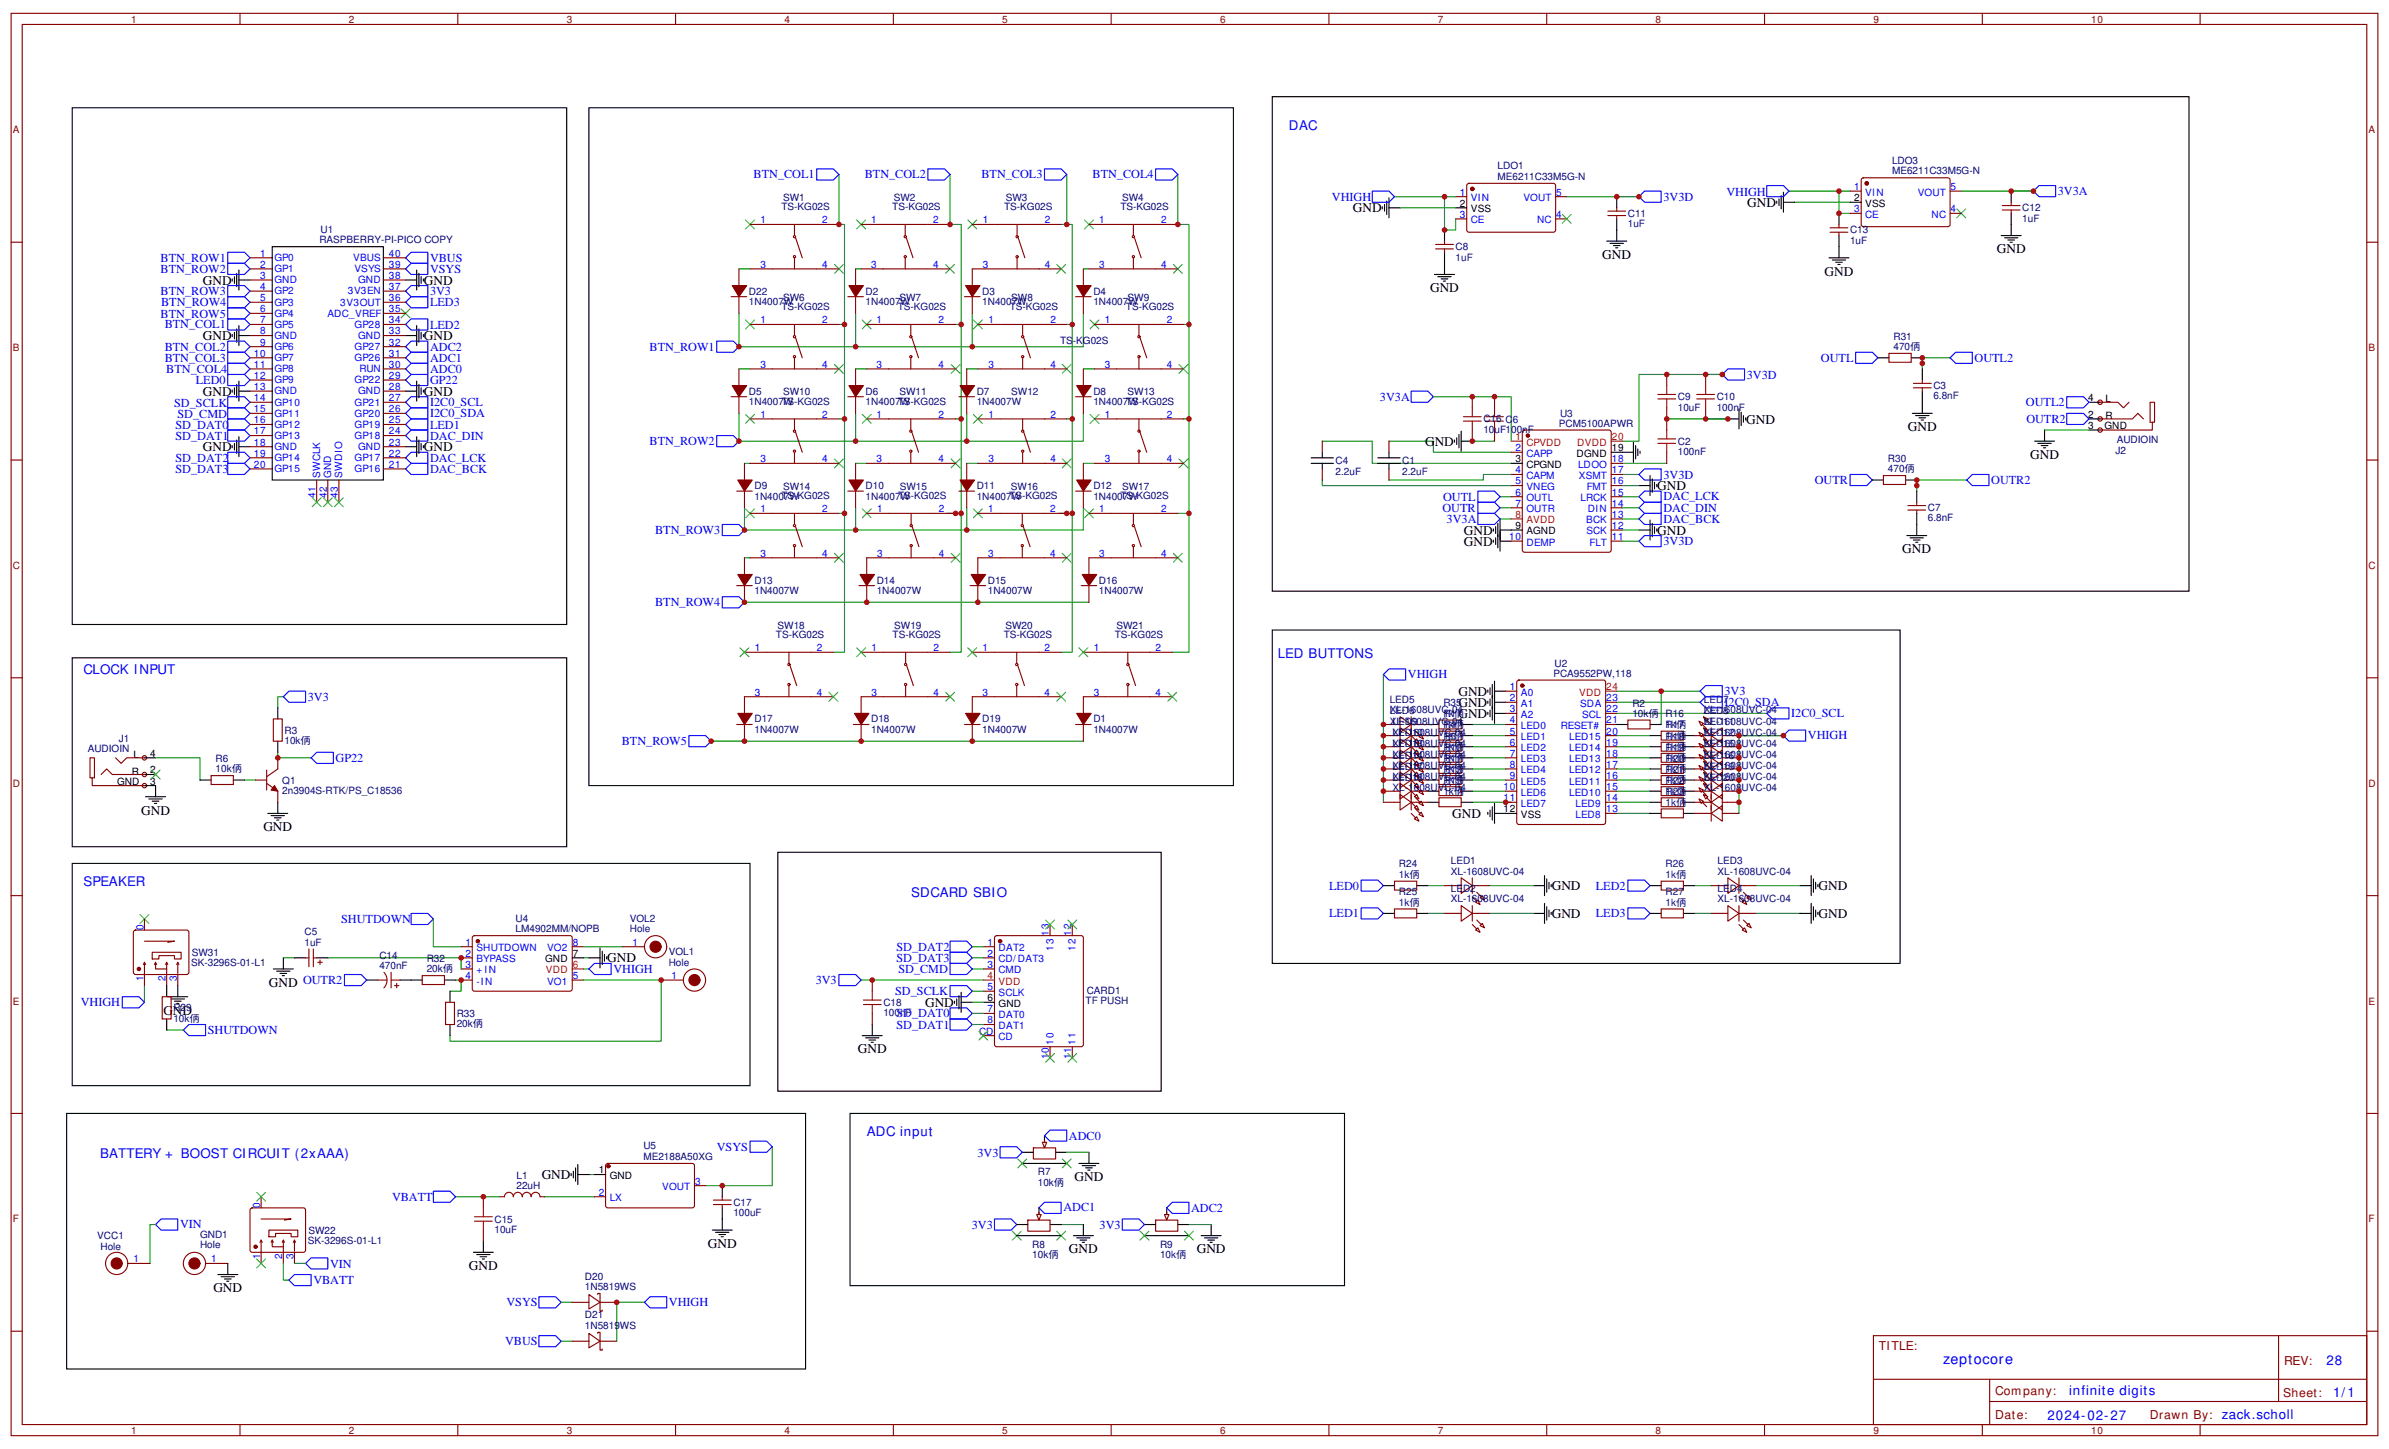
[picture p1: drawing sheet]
<svg xmlns="http://www.w3.org/2000/svg" width="758mm" height="460mm" viewBox="0 0 758 460" stroke-linecap="round" stroke-linejoin="round" font-family="sans-serif">
<defs><g id="words">
<text font-size="4.6" fill="#00f" x="616.9" y="433.1">zeptocore</text>
<g font-size="4.2" fill="#00f">
<text x="409.2" y="41.3">DAC</text>
<text x="405.7" y="208.8">LED BUTTONS</text>
<text x="26.5" y="214.1">CLOCK INPUT</text>
<text x="26.5" y="281.2">SPEAKER</text>
<text x="289.3" y="284.7">SDCARD SBIO</text>
<text x="275.2" y="360.5">ADC input</text>
<text x="31.7" y="367.6">BATTERY + BOOST CIRCUIT (2xAAA)</text>
<text x="738.6" y="433.3">28</text>
<text x="657" y="442.9">infinite digits</text>
<text x="740.7" y="443.6">1/1</text>
<text x="650" y="450.7">2024-02-27</text>
</g>
<g font-size="4.2">
<text x="554.7" y="65.7">GND</text>
<text x="429.5" y="67.4">GND</text>
<text x="508.7" y="82.2">GND</text>
<text x="633.9" y="80.4">GND</text>
<text x="579.3" y="87.5">GND</text>
<text x="64.4" y="90.3">GND</text>
<text x="134.6" y="90.4">GND</text>
<text x="454" y="92.8">GND</text>
<text x="64.4" y="108">GND</text>
<text x="134.6" y="108">GND</text>
<text x="64.4" y="125.6">GND</text>
<text x="134.6" y="125.6">GND</text>
<text x="554.4" y="134.5">GND</text>
<text x="605.7" y="136.9">GND</text>
<text x="64.4" y="143.2">GND</text>
<text x="134.6" y="143.3">GND</text>
<text x="452.4" y="141.5">GND</text>
<text x="644.5" y="145.7">GND</text>
<text x="526.2" y="155.6">GND</text>
<text x="464.8" y="169.7">GND</text>
<text x="464.8" y="173.2">GND</text>
<text x="526.2" y="169.7">GND</text>
<text x="604" y="175.7">GND</text>
<text x="463" y="220.8">GND</text>
<text x="463" y="227.9">GND</text>
<text x="463" y="224.4">GND</text>
<text x="44.8" y="258.6">GND</text>
<text x="83.6" y="263.9">GND</text>
<text x="461.1" y="259.7">GND</text>
<text x="492.7" y="282.6">GND</text>
<text x="577.3" y="282.6">GND</text>
<text x="492.7" y="291.4">GND</text>
<text x="577.3" y="291.4">GND</text>
<text x="192.8" y="305.5">GND</text>
<text x="85.4" y="313.3">GND OUTR2</text>
<text x="51.9" y="322.1">GND</text>
<text x="293.7" y="319.6">GND</text>
<text x="272.3" y="334.4">GND</text>
<text x="172" y="374.3">GND</text>
<text x="341.1" y="375">GND</text>
<text x="224.7" y="396.2">GND</text>
<text x="339.4" y="397.9">GND</text>
<text x="379.9" y="397.9">GND</text>
<text x="148.9" y="403.2">GND</text>
<text x="67.7" y="410.3">GND</text>
</g>
<g font-size="3.9" fill="#00f">
<text x="239.3" y="56.7">BTN_COL1</text>
<text x="274.5" y="56.6">BTN_COL2</text>
<text x="311.6" y="56.6">BTN_COL3</text>
<text x="346.9" y="56.6">BTN_COL4</text>
<text x="422.9" y="63.9">VHIGH</text>
<text x="528.1" y="63.8">3V3D</text>
<text x="548.1" y="62.2">VHIGH</text>
<text x="653.3" y="62">3V3A</text>
<text x="51" y="83.1">BTN_ROW1</text>
<text x="136.5" y="83.2">VBUS</text>
<text x="51" y="86.6">BTN_ROW2</text>
<text x="136.5" y="86.7">VSYS</text>
<text x="51" y="93.7">BTN_ROW3</text>
<text x="136.5" y="93.6">3V3</text>
<text x="51" y="100.8">BTN_ROW5</text>
<text x="51.2" y="97.2">BTN_ROW4</text>
<text x="136.5" y="97.3">LED3</text>
<text x="52.3" y="104.3">BTN_COL1</text>
<text x="136.5" y="104.3">LED2</text>
<text x="52.3" y="111.3">BTN_COL2</text>
<text x="136.5" y="111.4">ADC2</text>
<text x="206.2" y="111.3">BTN_ROW1</text>
<text x="52.3" y="114.9">BTN_COL3</text>
<text x="52.8" y="118.4">BTN_COL4</text>
<text x="136.5" y="114.9">ADC1</text>
<text x="136.5" y="118.4">ADC0</text>
<text x="578.1" y="114.9">OUTL</text>
<text x="626.9" y="114.9">OUTL2</text>
<text x="62.1" y="121.9">LED0</text>
<text x="136.5" y="122">GP22</text>
<text x="554.6" y="120.2">3V3D</text>
<text x="55.3" y="129.2">SD_SCLK</text>
<text x="136.5" y="129">I2C0_SCL</text>
<text x="438.1" y="127.4">3V3A</text>
<text x="643.2" y="129">OUTL2</text>
<text x="55.7" y="136.2">SD_DAT0</text>
<text x="56.3" y="132.7">SD_CMD</text>
<text x="136.5" y="132.5">I2C0_SDA</text>
<text x="136.5" y="136.1">LED1</text>
<text x="643.3" y="134.3">OUTR2</text>
<text x="55.7" y="139.7">SD_DAT1</text>
<text x="136.5" y="139.7">DAC_DIN</text>
<text x="206.2" y="141.3">BTN_ROW2</text>
<text x="55.7" y="146.8">SD_DAT2</text>
<text x="136.5" y="146.7">DAC_LCK</text>
<text x="55.7" y="150.3">SD_DAT3</text>
<text x="136.5" y="150.2">DAC_BCK</text>
<text x="528.1" y="152">3V3D</text>
<text x="576.2" y="153.7">OUTR</text>
<text x="632.2" y="153.7">OUTR2</text>
<text x="458.2" y="159">OUTL</text>
<text x="528.1" y="158.9">DAC_LCK</text>
<text x="458" y="162.5">OUTR</text>
<text x="459.3" y="166.2">3V3A</text>
<text x="528.1" y="162.4">DAC_DIN</text>
<text x="528.1" y="165.9">DAC_BCK</text>
<text x="208" y="169.5">BTN_ROW3</text>
<text x="528.1" y="173.1">3V3D</text>
<text x="208" y="192.5">BTN_ROW4</text>
<text x="447" y="215.3">VHIGH</text>
<text x="547.5" y="220.6">3V3</text>
<text x="97.7" y="222.5">3V3</text>
<text x="547.5" y="224.1">I2C0_SDA</text>
<text x="568.7" y="227.7">I2C0_SCL</text>
<text x="197.4" y="236.6">BTN_ROW5</text>
<text x="574" y="234.7">VHIGH</text>
<text x="106.5" y="241.9">GP22</text>
<text x="422" y="282.4">LED0</text>
<text x="506.6" y="282.5">LED2</text>
<text x="108.3" y="293.1">SHUTDOWN</text>
<text x="422" y="291.2">LED1</text>
<text x="506.6" y="291.3">LED3</text>
<text x="284.6" y="305.4">SD_DAT3</text>
<text x="284.6" y="301.8">SD_DAT2</text>
<text x="194.7" y="308.9">VHIGH</text>
<text x="285.2" y="308.9">SD_CMD</text>
<text x="259" y="312.4">3V3</text>
<text x="284.2" y="316">SD_SCLK</text>
<text x="25.6" y="319.5">VHIGH</text>
<text x="284.6" y="323">SD_DAT0</text>
<text x="66" y="328.3">SHUTDOWN</text>
<text x="284.6" y="326.5">SD_DAT1</text>
<text x="227.6" y="365.4">VSYS</text>
<text x="339.4" y="361.9">ADC0</text>
<text x="310.3" y="367.2">3V3</text>
<text x="124.5" y="381.2">VBATT</text>
<text x="57.2" y="389.9">VIN</text>
<text x="337.6" y="384.6">ADC1</text>
<text x="378.2" y="384.8">ADC2</text>
<text x="308.6" y="390.1">3V3</text>
<text x="349.1" y="390.1">3V3</text>
<text x="99.5" y="407.7">VBATT</text>
<text x="104.8" y="402.4">VIN</text>
<text x="160.8" y="414.8">VSYS</text>
<text x="212.4" y="414.6">VHIGH</text>
<text x="160.4" y="427.1">VBUS</text>
</g>
<g font-size="3.9" fill="#800">
<text x="596.5" y="428.6">TITLE:</text>
<text x="725.2" y="433.3">REV:</text>
<text x="633.5" y="442.8">Company:</text>
<text x="724.8" y="443.4">Sheet:</text>
<text x="633.5" y="450.5">Date:</text>
<text x="682.5" y="450.6">Drawn By: zack.scholl</text>
</g>
<g font-size="3.2" fill="#800">
<text x="41.6" y="7.2">1</text>
<text x="110.8" y="7.2">2</text>
<text x="179.9" y="7.2">3</text>
<text x="249.1" y="7.2">4</text>
<text x="318.2" y="7.2">5</text>
<text x="387.3" y="7.2">6</text>
<text x="456.5" y="7.2">7</text>
<text x="525.6" y="7.2">8</text>
<text x="594.8" y="7.2">9</text>
<text x="663.9" y="7.2">10</text>
<text x="4.1" y="42.3">A</text>
<text x="751.9" y="42.3">A</text>
<text x="4.1" y="111.5">B</text>
<text x="751.9" y="111.5">B</text>
<text x="4.1" y="180.6">C</text>
<text x="751.9" y="180.6">C</text>
<text x="4.1" y="249.8">D</text>
<text x="751.9" y="249.8">D</text>
<text x="4.1" y="318.9">E</text>
<text x="751.9" y="318.9">E</text>
<text x="4.1" y="388.1">F</text>
<text x="751.9" y="388.1">F</text>
<text x="41.6" y="455.3">1</text>
<text x="110.8" y="455.3">2</text>
<text x="179.9" y="455.3">3</text>
<text x="249.1" y="455.3">4</text>
<text x="318.2" y="455.3">5</text>
<text x="387.3" y="455.3">6</text>
<text x="456.5" y="455.3">7</text>
<text x="525.6" y="455.3">8</text>
<text x="594.8" y="455.3">9</text>
<text x="663.9" y="455.3">10</text>
</g>
<g font-size="3.2" fill="#000080">
<text x="475.5" y="53.8">LDO1</text>
<text x="600.7" y="52">LDO3</text>
<text x="475.5" y="57.1">ME6211C33M5G-N</text>
<text x="600.7" y="55.4">ME6211C33M5G-N</text>
<text x="248.6" y="63.8">SW1</text>
<text x="283.8" y="63.8">SW2</text>
<text x="319.3" y="63.8">SW3</text>
<text x="356.2" y="63.8">SW4</text>
<text x="248.1" y="66.8">TS-KG02S</text>
<text x="283.3" y="66.8">TS-KG02S</text>
<text x="318.8" y="66.8">TS-KG02S</text>
<text x="355.7" y="66.8">TS-KG02S</text>
<text x="516.8" y="68.8">C11</text>
<text x="642.1" y="70.4">1uF</text>
<text x="642.1" y="67.1">C12</text>
<text x="101.4" y="77.2">RASPBERRY-PI-PICO COPY</text>
<text x="101.7" y="74">U1</text>
<text x="516.8" y="72.2">1uF</text>
<text x="587.4" y="77.5">1uF</text>
<text x="587.4" y="74.1">C13</text>
<text x="462.1" y="82.8">1uF</text>
<text x="462.1" y="79.4">C8</text>
<text x="237.8" y="93.5">D22</text>
<text x="248.6" y="95.5">SW6</text>
<text x="274.8" y="93.5">D2</text>
<text x="285.6" y="95.5">SW7</text>
<text x="311.9" y="93.5">D3</text>
<text x="321.1" y="95.5">SW8</text>
<text x="347.1" y="93.5">D4</text>
<text x="358" y="95.5">SW9</text>
<text x="237.8" y="96.9">1N4007W</text>
<text x="248.1" y="98.5">TS-KG02S</text>
<text x="274.8" y="96.9">1N4007W</text>
<text x="285" y="98.5">TS-KG02S</text>
<text x="311.9" y="96.9">1N4007W</text>
<text x="320.6" y="98.5">TS-KG02S</text>
<text x="347.1" y="96.9">1N4007W</text>
<text x="357.5" y="98.5">TS-KG02S</text>
<text x="601.1" y="107.9">R31</text>
<text x="336.6" y="109.3">TS-KG02S</text>
<text x="601.1" y="111.1">470Ω</text>
<text x="237.8" y="125.3">D5</text>
<text x="248.6" y="125.5">SW10</text>
<text x="274.8" y="125.3">D6</text>
<text x="285.6" y="125.5">SW11</text>
<text x="310.1" y="125.3">D7</text>
<text x="321.1" y="125.5">SW12</text>
<text x="347.1" y="125.3">D8</text>
<text x="358" y="125.5">SW13</text>
<text x="613.8" y="123.6">C3</text>
<text x="237.8" y="128.6">1N4007W</text>
<text x="248.1" y="128.5">TS-KG02S</text>
<text x="274.8" y="128.6">1N4007W</text>
<text x="285" y="128.5">TS-KG02S</text>
<text x="310.1" y="128.6">1N4007W</text>
<text x="347.1" y="128.6">1N4007W</text>
<text x="357.5" y="128.5">TS-KG02S</text>
<text x="532.7" y="130.3">10uF</text>
<text x="532.7" y="127">C9</text>
<text x="545" y="130.4">100nF</text>
<text x="545" y="127.1">C10</text>
<text x="613.8" y="126.7">6.8nF</text>
<text x="471" y="137.4">10uF100nF</text>
<text x="471" y="134.1">C16 C6</text>
<text x="494.9" y="135.5">PCM5100APWR</text>
<text x="495.3" y="132.3">U3</text>
<text x="532.7" y="141.2">C2</text>
<text x="672" y="140.8">AUDIOIN</text>
<text x="424" y="147.4">C4</text>
<text x="445.2" y="147.4">C1</text>
<text x="532.7" y="144.5">100nF</text>
<text x="599.4" y="149.9">470Ω</text>
<text x="599.4" y="146.7">R30</text>
<text x="671.7" y="144.1">J2</text>
<text x="239.5" y="155.3">D9</text>
<text x="248.6" y="155.5">SW14</text>
<text x="274.8" y="155.3">D10</text>
<text x="285.7" y="155.5">SW15</text>
<text x="310.1" y="155.3">D11</text>
<text x="321" y="155.5">SW16</text>
<text x="347.1" y="155.3">D12</text>
<text x="356.2" y="155.5">SW17</text>
<text x="424" y="150.7">2.2uF</text>
<text x="445.2" y="150.7">2.2uF</text>
<text x="239.5" y="158.6">1N4007W</text>
<text x="248.1" y="158.5">TS-KG02S</text>
<text x="274.8" y="158.6">1N4007W</text>
<text x="285.2" y="158.5">TS-KG02S</text>
<text x="310.1" y="158.6">1N4007W</text>
<text x="320.4" y="158.5">TS-KG02S</text>
<text x="347.1" y="158.6">1N4007W</text>
<text x="355.7" y="158.5">TS-KG02S</text>
<text x="612.1" y="165.5">6.8nF</text>
<text x="612.1" y="162.4">C7</text>
<text x="239.5" y="185.3">D13</text>
<text x="278.3" y="185.3">D14</text>
<text x="313.6" y="185.3">D15</text>
<text x="348.9" y="185.3">D16</text>
<text x="239.5" y="188.6">1N4007W</text>
<text x="278.3" y="188.6">1N4007W</text>
<text x="313.6" y="188.6">1N4007W</text>
<text x="348.9" y="188.6">1N4007W</text>
<text x="246.4" y="202.6">TS-KG02S</text>
<text x="246.9" y="199.6">SW18</text>
<text x="283.4" y="202.6">TS-KG02S</text>
<text x="283.9" y="199.6">SW19</text>
<text x="318.7" y="202.6">TS-KG02S</text>
<text x="319.2" y="199.6">SW20</text>
<text x="354" y="202.6">TS-KG02S</text>
<text x="354.5" y="199.6">SW21</text>
<text x="493.2" y="214.8">PCA9552PW,118</text>
<text x="493.5" y="211.7">U2</text>
<text x="441.2" y="226.5">XL-1608UVC-04</text>
<text x="441.2" y="223.1">LED5</text>
<text x="441.2" y="226.7">LED6</text>
<text x="458.3" y="227.5">1kΩ</text>
<text x="458.3" y="224.2">R35</text>
<text x="458.3" y="227.7">R1</text>
<text x="518.2" y="227.5">10kΩ</text>
<text x="518.2" y="224.3">R2</text>
<text x="528.8" y="227.7">R16</text>
<text x="540.9" y="226.5">XL-1608UVC-04</text>
<text x="540.9" y="223.2">LED7</text>
<text x="540.9" y="226.7">LED8</text>
<text x="90.3" y="232.9">R3</text>
<text x="239.5" y="232.7">1N4007W</text>
<text x="239.5" y="229.3">D17</text>
<text x="276.6" y="232.7">1N4007W</text>
<text x="276.6" y="229.3">D18</text>
<text x="311.9" y="232.7">1N4007W</text>
<text x="311.9" y="229.3">D19</text>
<text x="347.1" y="232.7">1N4007W</text>
<text x="347.1" y="229.3">D1</text>
<text x="441.2" y="230">XL-1608UVC-04</text>
<text x="442.1" y="233.5">XL-1608UVC-04</text>
<text x="442.1" y="230.3">LED9</text>
<text x="442.1" y="233.8">LED10</text>
<text x="458.3" y="231.1">1kΩ</text>
<text x="458.3" y="231.2">R4</text>
<text x="528.8" y="231.1">1kΩ</text>
<text x="528.8" y="231.2">R17</text>
<text x="540.9" y="230">XL-1608UVC-04</text>
<text x="540.9" y="233.5">XL-1608UVC-04</text>
<text x="540.9" y="230.3">LED11</text>
<text x="540.9" y="233.8">LED12</text>
<text x="27.8" y="238.8">AUDIOIN</text>
<text x="37.7" y="235.4">J1</text>
<text x="90.3" y="236.1">10kΩ</text>
<text x="442.1" y="237.1">XL-1608UVC-04</text>
<text x="442.1" y="237.3">LED13</text>
<text x="458.3" y="234.6">1kΩ</text>
<text x="458.3" y="238.1">1kΩ</text>
<text x="458.3" y="234.8">R5</text>
<text x="458.3" y="238.3">R10</text>
<text x="528.8" y="234.6">1kΩ</text>
<text x="528.8" y="238.1">1kΩ</text>
<text x="528.8" y="234.8">R18</text>
<text x="528.8" y="238.3">R19</text>
<text x="540.9" y="237.1">XL-1608UVC-04</text>
<text x="540.9" y="237.3">LED15</text>
<text x="68.5" y="245.2">10kΩ</text>
<text x="68.5" y="242">R6</text>
<text x="442.1" y="240.6">XL-1608UVC-04</text>
<text x="442.1" y="244.1">XL-1608UVC-04</text>
<text x="442.1" y="240.8">LED14</text>
<text x="442.1" y="244.4">LED17</text>
<text x="458.3" y="241.7">1kΩ</text>
<text x="458.3" y="245.2">1kΩ</text>
<text x="458.3" y="241.8">R11</text>
<text x="458.3" y="245.4">R13</text>
<text x="528.8" y="241.7">1kΩ</text>
<text x="528.8" y="245.2">1kΩ</text>
<text x="528.8" y="241.8">R20</text>
<text x="528.8" y="245.4">R21</text>
<text x="540.9" y="240.6">XL-1608UVC-04</text>
<text x="540.9" y="244.1">XL-1608UVC-04</text>
<text x="540.9" y="240.8">LED16</text>
<text x="540.9" y="244.4">LED19</text>
<text x="89.6" y="248.8">Q1</text>
<text x="442.1" y="247.6">XL-1608UVC-04</text>
<text x="442.1" y="251.2">XL-1608UVC-04</text>
<text x="442.1" y="247.9">LED18</text>
<text x="458.3" y="248.7">1kΩ</text>
<text x="458.3" y="248.9">R15</text>
<text x="528.8" y="248.7">1kΩ</text>
<text x="528.8" y="248.9">R22</text>
<text x="540.9" y="247.6">XL-1608UVC-04</text>
<text x="540.9" y="251.2">XL-1608UVC-04</text>
<text x="540.9" y="247.9">LED20</text>
<text x="89.6" y="252.1">2n3904S-RTK/PS_C18536</text>
<text x="458.3" y="252.2">1kΩ</text>
<text x="528.8" y="252.2">1kΩ</text>
<text x="528.8" y="255.8">1kΩ</text>
<text x="528.8" y="252.4">R23</text>
<text x="444.2" y="275.3">R24</text>
<text x="460.6" y="274.3">LED1</text>
<text x="528.8" y="275.3">R26</text>
<text x="545.3" y="274.3">LED3</text>
<text x="444.2" y="278.7">1kΩ</text>
<text x="460.6" y="277.6">XL-1608UVC-04</text>
<text x="528.8" y="278.7">1kΩ</text>
<text x="545.3" y="277.6">XL-1608UVC-04</text>
<text x="444.2" y="287.5">1kΩ</text>
<text x="444.2" y="284.2">R25</text>
<text x="460.6" y="286.5">XL-1608UVC-04</text>
<text x="460.6" y="283.1">LED2</text>
<text x="528.8" y="287.5">1kΩ</text>
<text x="528.8" y="284.2">R27</text>
<text x="545.3" y="286.5">XL-1608UVC-04</text>
<text x="545.3" y="283.1">LED4</text>
<text x="163.7" y="292.7">U4</text>
<text x="200" y="292.7">VOL2</text>
<text x="96.7" y="296.9">C5</text>
<text x="163.7" y="296">LM4902MM/NOPB</text>
<text x="200" y="296">Hole</text>
<text x="60.9" y="303.5">SW31</text>
<text x="96.7" y="300.2">1uF</text>
<text x="120.5" y="304.3">C14</text>
<text x="135.5" y="305.3">R32</text>
<text x="212.3" y="303.3">VOL1</text>
<text x="60.7" y="306.7">SK-3296S-01-L1</text>
<text x="120.5" y="307.6">470nF</text>
<text x="135.5" y="308.7">20kΩ</text>
<text x="212.3" y="306.6">Hole</text>
<text x="345" y="315.6">CARD1</text>
<text x="55" y="321.1">R29</text>
<text x="145" y="322.8">R33</text>
<text x="280.5" y="322.6">100nF</text>
<text x="280.5" y="319.3">C18</text>
<text x="344.7" y="318.7">TF PUSH</text>
<text x="55" y="324.3">10kΩ</text>
<text x="145" y="326.2">20kΩ</text>
<text x="204.3" y="364.8">U5</text>
<text x="204.3" y="368.3">ME2188A50XG</text>
<text x="164" y="377.5">22uH</text>
<text x="164" y="374.3">L1</text>
<text x="329.5" y="376.5">10kΩ</text>
<text x="329.5" y="373.2">R7</text>
<text x="232.8" y="382.8">C17</text>
<text x="157" y="388.1">C15</text>
<text x="232.8" y="386.1">100uF</text>
<text x="30.9" y="393.4">VCC1</text>
<text x="63.5" y="393.2">GND1</text>
<text x="97.7" y="394.9">SK-3296S-01-L1</text>
<text x="97.9" y="391.7">SW22</text>
<text x="157" y="391.4">10uF</text>
<text x="31.9" y="396.9">Hole</text>
<text x="63.5" y="396.3">Hole</text>
<text x="327.7" y="399.4">10kΩ</text>
<text x="327.7" y="396.1">R8</text>
<text x="368.3" y="399.4">10kΩ</text>
<text x="368.3" y="396.1">R9</text>
<text x="185.7" y="406.2">D20</text>
<text x="185.7" y="409.6">1N5819WS</text>
<text x="185.7" y="418.6">D21</text>
<text x="185.7" y="421.9">1N5819WS</text>
</g>
<g font-size="3.2" fill="#00f">
<text x="463.5" y="62.1">1</text>
<text x="467" y="63.9">VIN</text>
<text x="483.6" y="63.9">VOUT</text>
<text x="494.1" y="62.1">5</text>
<text x="588.7" y="60.3">1</text>
<text x="592.2" y="62.1">VIN</text>
<text x="608.9" y="62.1">VOUT</text>
<text x="619.3" y="60.3">5</text>
<text x="241.4" y="70.9">1</text>
<text x="261.1" y="70.9">2</text>
<text x="276.6" y="70.9">1</text>
<text x="296.2" y="70.9">2</text>
<text x="312.1" y="70.9">1</text>
<text x="331.7" y="70.9">2</text>
<text x="349" y="70.9">1</text>
<text x="368.7" y="70.9">2</text>
<text x="463.5" y="69.1">3</text>
<text x="467" y="70.9">CE</text>
<text x="488" y="70.9">NC</text>
<text x="494.1" y="69.1">4</text>
<text x="588.7" y="67.4">3</text>
<text x="592.2" y="69.1">CE</text>
<text x="613.2" y="69.1">NC</text>
<text x="619.3" y="67.4">4</text>
<text x="82.6" y="81.5">1</text>
<text x="87.1" y="82.9">GP0</text>
<text x="112.2" y="82.9">VBUS</text>
<text x="123.5" y="81.5">40</text>
<text x="82.6" y="85">2</text>
<text x="82.6" y="88.5">3</text>
<text x="87.1" y="86.4">GP1</text>
<text x="87.1" y="90">GND</text>
<text x="112.5" y="86.4">VSYS</text>
<text x="113.7" y="90">GND</text>
<text x="123.5" y="88.5">38</text>
<text x="123.5" y="85">39</text>
<text x="241.4" y="85">3</text>
<text x="261.1" y="85">4</text>
<text x="276.6" y="85">3</text>
<text x="296.2" y="85">4</text>
<text x="312.1" y="85">3</text>
<text x="331.7" y="85">4</text>
<text x="349" y="85">3</text>
<text x="368.7" y="85">4</text>
<text x="82.6" y="92.1">4</text>
<text x="82.6" y="95.6">5</text>
<text x="87.1" y="93.5">GP2</text>
<text x="110.4" y="93.5">3V3EN</text>
<text x="123.5" y="92.1">37</text>
<text x="123.5" y="95.6">36</text>
<text x="82.6" y="99.1">6</text>
<text x="87.1" y="97">GP3</text>
<text x="87.1" y="100.5">GP4</text>
<text x="104" y="100.5">ADC_VREF</text>
<text x="108" y="97">3V3OUT</text>
<text x="123.5" y="99.1">35</text>
<text x="82.6" y="102.7">7</text>
<text x="82.6" y="106.2">8</text>
<text x="87.1" y="104.1">GP5</text>
<text x="87.1" y="107.6">GND</text>
<text x="112.6" y="104.1">GP28</text>
<text x="113.7" y="107.6">GND</text>
<text x="123.5" y="106.2">33</text>
<text x="123.5" y="102.7">34</text>
<text x="241.4" y="102.7">1</text>
<text x="261.1" y="102.7">2</text>
<text x="278.3" y="102.7">1</text>
<text x="298" y="102.7">2</text>
<text x="313.8" y="102.7">1</text>
<text x="333.5" y="102.7">2</text>
<text x="350.8" y="102.7">1</text>
<text x="370.4" y="102.7">2</text>
<text x="80.6" y="113.2">10</text>
<text x="82.6" y="109.7">9</text>
<text x="87.1" y="111.1">GP6</text>
<text x="112.6" y="111.1">GP27</text>
<text x="123.5" y="113.2">31</text>
<text x="123.5" y="109.7">32</text>
<text x="80.6" y="116.8">11</text>
<text x="87.1" y="114.7">GP7</text>
<text x="87.1" y="118.2">GP8</text>
<text x="112.6" y="114.7">GP26</text>
<text x="114.1" y="118.2">RUN</text>
<text x="123.5" y="116.8">30</text>
<text x="241.4" y="116.8">3</text>
<text x="261.1" y="116.8">4</text>
<text x="278.3" y="116.8">3</text>
<text x="298" y="116.8">4</text>
<text x="313.8" y="116.8">3</text>
<text x="333.5" y="116.8">4</text>
<text x="350.8" y="116.8">3</text>
<text x="370.4" y="116.8">4</text>
<text x="80.6" y="120.3">12</text>
<text x="80.6" y="123.8">13</text>
<text x="87.1" y="121.7">GP9</text>
<text x="87.1" y="125.2">GND</text>
<text x="112.6" y="121.7">GP22</text>
<text x="113.7" y="125.2">GND</text>
<text x="123.5" y="123.8">28</text>
<text x="123.5" y="120.3">29</text>
<text x="80.6" y="127.4">14</text>
<text x="80.6" y="130.9">15</text>
<text x="87.1" y="128.8">GP10</text>
<text x="112.6" y="128.8">GP21</text>
<text x="123.5" y="130.9">26</text>
<text x="123.5" y="127.4">27</text>
<text x="80.6" y="134.4">16</text>
<text x="80.6" y="137.9">17</text>
<text x="87.1" y="132.3">GP11</text>
<text x="87.1" y="135.8">GP12</text>
<text x="112.6" y="135.8">GP19</text>
<text x="112.6" y="132.3">GP20</text>
<text x="123.5" y="137.9">24</text>
<text x="123.5" y="134.4">25</text>
<text x="241.4" y="132.6">1</text>
<text x="261.1" y="132.6">2</text>
<text x="278.3" y="132.6">1</text>
<text x="298" y="132.6">2</text>
<text x="313.8" y="132.6">1</text>
<text x="333.5" y="132.6">2</text>
<text x="350.8" y="132.6">1</text>
<text x="370.4" y="132.6">2</text>
<text x="80.6" y="141.5">18</text>
<text x="87.1" y="139.3">GP13</text>
<text x="87.1" y="142.9">GND</text>
<text x="112.6" y="139.3">GP18</text>
<text x="113.7" y="142.9">GND</text>
<text x="123.5" y="141.5">23</text>
<text x="481.1" y="143.2">2</text>
<text x="80.6" y="145">19</text>
<text x="80.6" y="148.5">20</text>
<text x="87.1" y="146.4">GP14</text>
<text x="87.1" y="149.9">GP15</text>
<text x="112.6" y="146.4">GP17</text>
<text x="112.6" y="149.9">GP16</text>
<text x="123.5" y="145">22</text>
<text x="123.5" y="148.5">21</text>
<text x="241.4" y="146.8">3</text>
<text x="261.1" y="146.8">4</text>
<text x="278.3" y="146.8">3</text>
<text x="298" y="146.8">4</text>
<text x="313.8" y="146.8">3</text>
<text x="333.5" y="146.8">4</text>
<text x="350.8" y="146.8">3</text>
<text x="370.4" y="146.8">4</text>
<text x="484.6" y="145">CAPP</text>
<text x="501" y="148.5">LDOO</text>
<text x="511.7" y="146.8">18</text>
<text x="101.6" y="151.7" transform="rotate(-90 101.6 151.7)">SWCLK</text>
<text x="105.1" y="151.7" transform="rotate(-90 105.1 151.7)">GND</text>
<text x="108.7" y="151.7" transform="rotate(-90 108.7 151.7)">SWDIO</text>
<text x="481.1" y="150.3">4</text>
<text x="481.1" y="153.8">5</text>
<text x="484.6" y="152">CAPM</text>
<text x="484.6" y="155.6">VNEG</text>
<text x="501.3" y="152">XSMT</text>
<text x="503.8" y="155.6">FMT</text>
<text x="511.7" y="153.8">16</text>
<text x="511.7" y="150.3">17</text>
<text x="100.2" y="158.2" transform="rotate(-90 100.2 158.2)">41</text>
<text x="103.7" y="158.2" transform="rotate(-90 103.7 158.2)">42</text>
<text x="107.2" y="158.2" transform="rotate(-90 107.2 158.2)">43</text>
<text x="481.1" y="157.3">6</text>
<text x="481.1" y="160.9">7</text>
<text x="484.6" y="159.1">OUTL</text>
<text x="501.8" y="159.1">LRCK</text>
<text x="511.7" y="160.9">14</text>
<text x="511.7" y="157.3">15</text>
<text x="241.4" y="162.6">1</text>
<text x="261.1" y="162.6">2</text>
<text x="278.4" y="162.6">1</text>
<text x="298.1" y="162.6">2</text>
<text x="313.7" y="162.6">1</text>
<text x="333.4" y="162.6">2</text>
<text x="349" y="162.6">1</text>
<text x="368.7" y="162.6">2</text>
<text x="484.6" y="162.6">OUTR</text>
<text x="503.6" y="166.2">BCK</text>
<text x="504.1" y="162.6">DIN</text>
<text x="511.7" y="167.9">12</text>
<text x="511.7" y="164.4">13</text>
<text x="479.1" y="171.4">10</text>
<text x="484.6" y="173.2">DEMP</text>
<text x="503.6" y="169.7">SCK</text>
<text x="504.7" y="173.2">FLT</text>
<text x="511.7" y="171.4">11</text>
<text x="241.4" y="176.7">3</text>
<text x="261.1" y="176.7">4</text>
<text x="278.4" y="176.7">3</text>
<text x="298.1" y="176.7">4</text>
<text x="313.7" y="176.7">3</text>
<text x="333.4" y="176.7">4</text>
<text x="349" y="176.7">3</text>
<text x="368.7" y="176.7">4</text>
<text x="239.6" y="206.7">1</text>
<text x="259.3" y="206.7">2</text>
<text x="276.7" y="206.7">1</text>
<text x="296.3" y="206.7">2</text>
<text x="312" y="206.7">1</text>
<text x="331.6" y="206.7">2</text>
<text x="347.2" y="206.7">1</text>
<text x="366.9" y="206.7">2</text>
<text x="239.6" y="220.8">3</text>
<text x="259.3" y="220.8">4</text>
<text x="276.7" y="220.8">3</text>
<text x="296.3" y="220.8">4</text>
<text x="312" y="220.8">3</text>
<text x="331.6" y="220.8">4</text>
<text x="347.2" y="220.8">3</text>
<text x="366.9" y="220.8">4</text>
<text x="479.4" y="219.1">1</text>
<text x="482.8" y="220.8">A0</text>
<text x="479.4" y="222.6">2</text>
<text x="479.4" y="226.1">3</text>
<text x="482.8" y="224.4">A1</text>
<text x="482.8" y="227.9">A2</text>
<text x="501.7" y="224.4">SDA</text>
<text x="502.3" y="227.9">SCL</text>
<text x="509.9" y="222.6">23</text>
<text x="509.9" y="226.1">22</text>
<text x="479.4" y="229.7">4</text>
<text x="479.4" y="233.2">5</text>
<text x="482.8" y="231.4">LED0</text>
<text x="495.5" y="231.4">RESET#</text>
<text x="509.9" y="233.2">20</text>
<text x="509.9" y="229.7">21</text>
<text x="479.4" y="236.7">6</text>
<text x="482.8" y="234.9">LED1</text>
<text x="482.8" y="238.5">LED2</text>
<text x="498.2" y="238.5">LED14</text>
<text x="498.2" y="234.9">LED15</text>
<text x="509.9" y="236.7">19</text>
<text x="479.4" y="240.2">7</text>
<text x="479.4" y="243.8">8</text>
<text x="482.8" y="242">LED3</text>
<text x="482.8" y="245.5">LED4</text>
<text x="498.2" y="245.5">LED12</text>
<text x="498.2" y="242">LED13</text>
<text x="509.9" y="243.8">17</text>
<text x="509.9" y="240.2">18</text>
<text x="477.3" y="250.8">10</text>
<text x="479.4" y="247.3">9</text>
<text x="482.8" y="249.1">LED5</text>
<text x="498.2" y="249.1">LED11</text>
<text x="509.9" y="250.8">15</text>
<text x="509.9" y="247.3">16</text>
<text x="477.3" y="254.4">11</text>
<text x="482.8" y="252.6">LED6</text>
<text x="482.8" y="256.1">LED7</text>
<text x="498.2" y="252.6">LED10</text>
<text x="500.2" y="256.1">LED9</text>
<text x="509.9" y="257.9">13</text>
<text x="509.9" y="254.4">14</text>
<text x="500.2" y="259.6">LED8</text>
<text x="45.5" y="295.3" transform="rotate(-90 45.5 295.3)">0</text>
<text x="333" y="297" transform="rotate(-90 333 297)">13</text>
<text x="340.1" y="297" transform="rotate(-90 340.1 297)">12</text>
<text x="147.7" y="300.2">1</text>
<text x="147.7" y="303.7">2</text>
<text x="151.2" y="302">SHUTDOWN</text>
<text x="151.2" y="305.5">BYPASS</text>
<text x="173.7" y="302">VO2</text>
<text x="181.9" y="300.2">8</text>
<text x="200.8" y="300.2">1</text>
<text x="313.5" y="300.2">1</text>
<text x="313.5" y="303.7">2</text>
<text x="317" y="302">DAT2</text>
<text x="317" y="305.5">CD/DAT3</text>
<text x="334.4" y="301.8" transform="rotate(-90 334.4 301.8)">13</text>
<text x="341.5" y="301.8" transform="rotate(-90 341.5 301.8)">12</text>
<text x="45.5" y="311.4" transform="rotate(-90 45.5 311.4)">1</text>
<text x="52.6" y="311.4" transform="rotate(-90 52.6 311.4)">2</text>
<text x="56.1" y="311.4" transform="rotate(-90 56.1 311.4)">3</text>
<text x="147.7" y="307.3">3</text>
<text x="147.7" y="310.8">4</text>
<text x="151.2" y="309">+ IN</text>
<text x="181.9" y="310.8">5</text>
<text x="213.2" y="310.8">1</text>
<text x="313.5" y="307.3">3</text>
<text x="317" y="309">CMD</text>
<text x="151.2" y="312.6">-IN</text>
<text x="173.7" y="312.6">VO1</text>
<text x="313.5" y="314.3">5</text>
<text x="317" y="316.1">SCLK</text>
<text x="313.5" y="321.4">7</text>
<text x="317" y="323.1">DAT0</text>
<text x="310.9" y="328.4">CD</text>
<text x="313.5" y="324.9">8</text>
<text x="317" y="326.7">DAT1</text>
<text x="317" y="330.2">CD</text>
<text x="334.4" y="331.6" transform="rotate(-90 334.4 331.6)">10</text>
<text x="341.5" y="331.6" transform="rotate(-90 341.5 331.6)">11</text>
<text x="333" y="336.3" transform="rotate(-90 333 336.3)">10</text>
<text x="340.1" y="336.3" transform="rotate(-90 340.1 336.3)">11</text>
<text x="210.2" y="377.8">VOUT</text>
<text x="220.7" y="376.1">3</text>
<text x="82.5" y="383.5" transform="rotate(-90 82.5 383.5)">0</text>
<text x="190.1" y="379.6">2</text>
<text x="193.6" y="381.4">LX</text>
<text x="42.3" y="400.8">1</text>
<text x="67" y="400.8">1</text>
<text x="82.5" y="399.6" transform="rotate(-90 82.5 399.6)">1</text>
<text x="89.6" y="399.6" transform="rotate(-90 89.6 399.6)">2</text>
<text x="93.1" y="399.6" transform="rotate(-90 93.1 399.6)">3</text>
</g>
<g font-size="3.2">
<text x="463.5" y="65.6">2</text>
<text x="588.7" y="63.9">2</text>
<text x="592.2" y="65.6">VSS</text>
<text x="467" y="67.4">VSS</text>
<text x="663" y="127.4">4</text>
<text x="668.5" y="127.7">L</text>
<text x="663" y="132.6">2</text>
<text x="663" y="136.2">3</text>
<text x="668.2" y="136.2">GND</text>
<text x="668.5" y="133">R</text>
<text x="511.7" y="143.2">19</text>
<text x="481.1" y="146.8">3</text>
<text x="484.6" y="148.5">CPGND</text>
<text x="500.5" y="145">DGND</text>
<text x="481.1" y="167.9">9</text>
<text x="484.6" y="169.7">AGND</text>
<text x="41.9" y="245.9">R</text>
<text x="42.3" y="240.6">L</text>
<text x="47.6" y="240.2">4</text>
<text x="47.6" y="245.5">2</text>
<text x="37.2" y="249.1">GND</text>
<text x="47.6" y="249.1">3</text>
<text x="477.3" y="257.9">12</text>
<text x="482.8" y="259.6">VSS</text>
<text x="173.1" y="305.5">GND</text>
<text x="181.9" y="303.7">7</text>
<text x="313.5" y="317.9">6</text>
<text x="317" y="319.6">GND</text>
<text x="190.1" y="372.5">1</text>
<text x="193.6" y="374.3">GND</text>
</g>
<g font-size="3.2" fill="#f00">
<text x="481.1" y="139.7">1</text>
<text x="484.6" y="141.5">CPVDD</text>
<text x="500.7" y="141.5">DVDD</text>
<text x="511.7" y="139.7">20</text>
<text x="481.1" y="164.4">8</text>
<text x="484.6" y="166.2">AVDD</text>
<text x="501.4" y="220.8">VDD</text>
<text x="509.9" y="219.1">24</text>
<text x="173.3" y="309">VDD</text>
<text x="181.9" y="307.3">6</text>
<text x="313.5" y="310.8">4</text>
<text x="317" y="312.6">VDD</text>
</g>
</g></defs>
<g fill="none" stroke="#870000" stroke-width=".35">
<path d="M3.5 4.2h751.4v451.6h-751.4zM7.1 7.8h744.3v444.5h-744.3zM76.2 4.2v3.6M145.3 4.2v3.6M214.5 4.2v3.6M283.6 4.2v3.6M352.8 4.2v3.6M421.9 4.2v3.6M491.1 4.2v3.6M560.2 4.2v3.6M629.4 4.2v3.6M698.5 4.2v3.6"/>
<path d="M3.5 76.9h3.6M751.4 76.9h3.5M3.5 146h3.6M751.4 146h3.5M3.5 215.2h3.6M751.4 215.2h3.5M3.5 284.3h3.6M751.4 284.3h3.5M3.5 353.5h3.6M751.4 353.5h3.5M328.1 364.4h7v3.5h-7zM331.6 361.9v1.8"/>
<path d="M3.5 422.6h3.6M594.8 424h156.6v28.3h-156.6zM594.8 437.9h156.5M631.7 437.9v14.1M723.4 424.1v20.8M751.4 422.6h3.5M76.2 452.3v3.5M145.3 452.3v3.5M214.5 452.3v3.5M283.6 452.3v3.5M352.8 452.3v3.5M421.9 452.3v3.5"/>
<path d="M491.1 452.3v3.5M560.2 452.3v3.5M629.4 452.3v3.5M631.7 444.9h119.6M698.5 452.3v3.5"/>
</g>
<path d="M324.6 365.8h3.5M331.6 360.5v3.6M335.1 365.8h3.6" fill="none" stroke="#000" stroke-width=".35"/>
<path d="M330.9 362.7h1.4l-.7 1.7z" fill="#f0f0f0" stroke="#870000" stroke-width=".35"/>
<g fill="none" stroke="#000" stroke-width=".35">
<path d="M324.6 369.4h14.1M342.5 369.4h6.4M343.6 370.1h4.2M344.7 370.8h2.1M345.4 371.5h.7M345.7 365.8v3.6M322.8 388.8h3.5M329.8 383.5v3.5M333.4 388.8h3.5M340.8 392.3h6.3M341.8 393h4.3M342.9 393.7h2.1"/>
<path d="M343.6 394.4h.7M344 388.8v3.5"/>
</g>
<path d="M317.5 364.1h5.3l1.8 1.7-1.8 1.8h-5.3zM331.6 360.5l1.8-1.7h5.3v3.5h-5.3zM315.7 387h5.3l1.8 1.8-1.8 1.7h-5.3zM329.8 383.5l1.8-1.8h5.3v3.5h-5.3z" fill="none" stroke="#00f" stroke-width=".35"/>
<path d="M338.7 365.8h7M336.9 388.8h7.1" fill="none" stroke="#008700" stroke-width=".35"/>
<path d="M323.1 367.9l2.9 2.9M326 367.9l-2.9 2.9M337.3 367.9l2.8 2.9M340.1 367.9l-2.8 2.9M321.4 390.9l2.8 2.8M324.2 390.9l-2.8 2.8M335.5 390.9l2.8 2.8M338.3 390.9l-2.8 2.8" fill="none" stroke="#3c3" stroke-width=".35"/>
<path d="M326.3 387.3h7.1v3.6h-7.1zM329.8 384.9v1.7" fill="none" stroke="#870000" stroke-width=".35"/>
<path d="M329.1 385.6h1.5l-.8 1.7z" fill="#f0f0f0" stroke="#870000" stroke-width=".35"/>
<g fill="none" stroke="#000" stroke-width=".35">
<path d="M22.9 208.8h157v60h-157zM46.2 252.9h6.4M47.3 253.6h4.2M48.3 254.4h2.1M49 255.1h.7M49.4 249.4v3.5M85 258.2h6.4M86.1 258.9h4.2M87.1 259.6h2.2M88.2 254.7v3.5M87.8 260.3h.7M303 317.9v.7"/>
<path d="M303.7 317.1v2.2M304.4 316.1v4.2M305.2 318.2h3.5M305.2 315v6.4M312.2 318.2h3.5M21.2 353.5h234.6v81.1h-234.6zM269.9 353.5h157v54.7h-157zM322.8 392.3h14.1"/>
</g>
<path d="M90 221.2l1.7-1.8h5.3v3.6h-5.3zM98.8 240.6l1.7-1.8h5.3v3.6h-5.3zM301.6 298.8h5.3l1.8 1.8-1.8 1.7h-5.3zM266.3 309.4h5.3l1.8 1.7-1.8 1.8h-5.3zM301.6 320h5.3l1.8 1.7-1.8 1.8h-5.3zM301.6 302.3h5.3l1.8 1.8-1.8 1.8h-5.3zM301.6 312.9h5.3l1.8 1.8-1.8 1.7h-5.3zM98.8 399.3h5.3v3.6h-5.3l-1.8-1.8zM91.7 406.4l1.8-1.8h5.3v3.6h-5.3z" fill="none" stroke="#00f" stroke-width=".35"/>
<path d="M316 297.2l.4-.2h26.9l.5 .2 .2 .5v33.9l-.3 .5-.4 .2h-26.9l-.5-.2-.2-.5v-33.9zM333.4 293.5v3.5M340.4 293.5v3.5M312.2 300.6h3.5M312.2 304.1h3.5M312.2 307.6h3.5M312.2 314.7h3.5M312.2 321.7h3.5M312.2 325.3h3.5M312.2 328.8h3.5M333.4 332.3v3.5M340.4 332.3v3.5" fill="none" stroke="#870000" stroke-width=".35"/>
<circle cx="317.5" cy="298.8" r=".53" fill="#870000" stroke="#870000" stroke-width=".35"/>
<path d="M312.2 311.1h3.5" fill="none" stroke="#f00" stroke-width=".35"/>
<path d="M88.2 238.8v1.8h10.6M90 221.2h-1.8v3.5M77.6 247.6h3.5M273.4 311.1h38.8M308.7 307.6h3.5M308.7 318.2h3.5" fill="none" stroke="#008700" stroke-width=".35"/>
<path d="M332 292.1l2.8 2.8M334.8 292.1l-2.8 2.8M339 292.1l2.8 2.8M341.8 292.1l-2.8 2.8M332 334.4l2.8 2.9M334.8 334.4l-2.8 2.9M339 334.4l2.8 2.9M341.8 334.4l-2.8 2.9" fill="none" stroke="#3c3" stroke-width=".35"/>
<g fill="#f0f0f0" stroke="#870000" stroke-width=".35">
<circle cx="45.9" cy="249.4" r=".71"/>
<circle cx="45.9" cy="245.9" r=".71"/>
<circle cx="45.9" cy="240.6" r=".71"/>
</g>
<path d="M45.9 240.6h3.5M45.9 245.9h3.5M45.9 249.4h3.5M363.4 388.8h3.5M370.4 383.5v3.5M373.9 388.8h3.6" fill="none" stroke="#000" stroke-width=".35"/>
<path d="M29.3 246.9h.7v-6.3h-1.4v6.3h.7v2.5h16.6M32.1 245.9l1.8-1.8 1.7 1.8h10.3M36.7 240.6l1.8 1.8 1.7-1.8h5.7M81.1 247.6h3.6M84.7 248.7l3.5 2.5v3.5M84.7 244.5v6.3M88.2 240.6v3.5l-3.5 2.5M366.9 387.3h7v3.6h-7zM370.4 384.9v1.7" fill="none" stroke="#870000" stroke-width=".35"/>
<path d="M87.1 249.4l1.1 1.8-2.1-.4z" fill="#870000" stroke="#870000" stroke-width=".35"/>
<path d="M301.6 305.9h5.3l1.8 1.7-1.8 1.8h-5.3zM301.6 323.5h5.3l1.8 1.8-1.8 1.7h-5.3zM49.4 388.8l1.8-1.8h5.2v3.5h-5.2z" fill="none" stroke="#00f" stroke-width=".35"/>
<path d="M49.4 240.6h14.1v7M308.7 314.7h3.5M308.7 304.1h3.5M308.7 300.6h3.5M308.7 325.3h3.5M308.7 321.7h3.5" fill="none" stroke="#008700" stroke-width=".35"/>
<path d="M48 244.5l2.8 2.8M50.8 244.5l-2.8 2.8" fill="none" stroke="#3c3" stroke-width=".35"/>
<path d="M369.7 385.6h1.4l-.7 1.7z" fill="#f0f0f0" stroke="#870000" stroke-width=".35"/>
<g fill="none" stroke="#000" stroke-width=".35">
<path d="M607.1 131.2h6.4M608.2 131.9h4.2M609.2 132.6h2.2M610 133.3h.7M610.3 127.7v3.5M479.8 147.1h3.5M511.5 143.6h7.1M518.6 140.4v6.4M519.3 141.5v4.2M520 142.5v2.1M520.3 154.2h3.6M520.7 143.2v.7"/>
<path d="M523.9 151v6.3M524.6 152v4.3M525.3 153.1v2.1M526 153.8v.7M474.1 167.9v.7M474.1 171.4v.8M474.8 167.2v2.1M474.8 170.7v2.2M475.5 166.2v7.7M476.3 168.3h7M476.3 165.1v9.9M476.3 171.8h3.5"/>
<path d="M520.3 168.3h3.6M523.9 165.1v6.3M524.6 166.2v4.2M525.3 167.2v2.1M526 167.9v.7M605.4 170h6.3M606.4 170.7h4.3M607.5 171.4h2.1M608.2 172.2h.7M608.5 166.5v3.5M403.9 200h199.4v105.9h-199.4zM472.4 219.1v.7"/>
<path d="M473.1 218.4v2.1M473.8 217.3v11.3M474.5 216.3v13.4M474.5 219.4h3.5M472.4 222.6v.7M472.4 226.1v.7M473.1 221.9v2.1M473.1 225.4v2.1M474.5 226.5h3.5M474.5 223h3.5M472.4 257.9v.7M473.1 257.2v2.1"/>
<path d="M473.8 256.1v4.2M474.5 258.2h7M474.5 255.1v6.3M363.4 392.3h14.1M381.4 392.3h6.3M382.4 393h4.2M383.5 393.7h2.1M384.2 394.4h.7M384.5 388.8v3.5M69.1 404.6h6.4M70.2 405.3h4.2M71.3 406h2.1"/>
<path d="M72 406.8h.7M72.3 401.1v3.5"/>
</g>
<g fill="none" stroke="#00f" stroke-width=".35">
<path d="M589.1 111.8h5.3l1.8 1.8-1.8 1.8h-5.3zM448 124.2h5.3l1.8 1.7-1.8 1.8h-5.3zM469.2 159.5h5.3l1.8 1.7-1.8 1.8h-5.3zM469.2 155.9h5.3l1.8 1.8-1.8 1.8h-5.3zM520.3 157.7l1.8-1.8h5.3v3.6h-5.3zM520.3 150.6l1.8-1.7h5.3v3.5h-5.3zM587.4 150.6h5.3l1.7 1.8-1.7 1.8h-5.3zM469.2 163h5.3l1.8 1.7-1.8 1.8h-5.3zM520.3 161.2l1.8-1.7h5.3v3.5h-5.3zM520.3 164.7l1.8-1.7h5.3v3.5h-5.3zM541.5 217.7h5.3v3.5h-5.3l-1.7-1.8zM539.8 223l1.7-1.8h5.3v3.5h-5.3z"/>
<path d="M560.9 226.5l1.8-1.8h5.3v3.5h-5.3zM356.3 387h5.3l1.8 1.8-1.8 1.7h-5.3zM370.4 383.5l1.8-1.8h5.3v3.5h-5.3z"/>
</g>
<g fill="none" stroke="#008700" stroke-width=".35">
<path d="M546.8 118.9h-26.5v21.2h-5.2M619.1 113.6h-8.8v3.5M441 140.1h14.1v3.5h24.7M476.3 157.7h3.5M479.8 150.6h-8.8v1.8h-30M515.1 150.6h5.2M515.1 147.1h14.1M624.4 152.4h-15.9v3.5M476.3 161.2h3.5M476.3 164.7h3.5M439.2 214.1v40.6M513.3 219.4h26.5"/>
<path d="M467.4 237.1h10.6M467.4 233.5h10.6M467.4 230h10.6M513.3 237.1h10.6M513.3 233.5h10.6M513.3 223h26.5M513.3 226.5h47.6M552.1 233.5h14.1h-14.1v24.7M467.4 240.6h10.6M467.4 244.1h10.6M467.4 247.6h10.6M467.4 251.2h10.6"/>
<path d="M467.4 254.7h12.4M513.3 240.6h10.6M513.3 244.1h10.6M513.3 247.6h10.6M513.3 251.2h10.6M513.3 254.7h10.6M513.3 258.2h10.6M49.4 388.8h-1.8v12.3M377.5 388.8h7M90 401.1v5.3h1.7"/>
</g>
<path d="M310.8 327.4l2.8 2.8M313.6 327.4l-2.8 2.8M81.5 378.5l2.8 2.9M84.3 378.5l-2.8 2.9M362 390.9l2.8 2.8M364.8 390.9l-2.8 2.8M376.1 390.9l2.8 2.8M378.9 390.9l-2.8 2.8" fill="none" stroke="#3c3" stroke-width=".35"/>
<g fill="none" stroke="#870000" stroke-width=".35">
<path d="M483.5 136.7l.5-.2h26.8l.5 .2 .2 .5v37.4l-.2 .5-.5 .2h-26.8l-.5-.2-.2-.5v-37.4zM479.8 143.6h3.5M479.8 150.6h3.5M479.8 154.2h3.5M479.8 157.7h3.5M511.5 150.6h3.6M511.5 154.2h3.6M511.5 157.7h3.6M511.5 147.1h3.6M479.8 161.2h3.5M479.8 171.8h3.5M511.5 161.2h3.6"/>
<path d="M511.5 171.8h3.6M511.5 168.3h3.6M511.5 164.7h3.6M478 219.4h3.5M481.8 216.1l.4-.2h26.9l.6 .4 .1 44.8-.5 .6-27.1 .1-.6-.5-.1-44.7zM478 223h3.5M478 226.5h3.5M478 230h3.5M478 233.5h3.5M478 237.1h3.5M509.8 223h3.5M509.8 226.5h3.5"/>
<path d="M509.8 230h3.5M509.8 233.5h3.5M509.8 237.1h3.5M478 240.6h3.5M478 244.1h3.5M478 247.6h3.5M478 251.2h3.5M478 254.7h3.5M509.8 240.6h3.5M509.8 244.1h3.5M509.8 247.6h3.5M509.8 251.2h3.5"/>
<path d="M509.8 254.7h3.5M509.8 258.2h3.5M82.9 379.9v3.6M79.6 383.7l.5-.2h16.2l.5 .2 .2 .5v12.7l-.2 .5-.5 .2h-16.2l-.5-.3-.2-.4v-12.7zM82.6 394.4l.3-.7 .4 .7M82.9 387h9.5l-2.1 .3M82.9 394.1v7M85.4 390.5h9.1v2.1h-2.1v-1h-4.9v1h-2.1zM86.1 394.4l.3-.7 .4 .7M86.4 394.1v1.7h3.6M89.6 394.4l.4-.7 .3 .7M90 394.1v7"/>
<path d="M93.1 394.4l.4-.7 .3 .7M93.5 394.1v3.1M93.5 397.6v3.5M40.6 401.1h7M65.3 401.1h7"/>
<circle cx="37" cy="401.1" r="3.5"/>
<circle cx="61.7" cy="401.1" r="3.5"/>
</g>
<g fill="#870000" stroke="#870000" stroke-width=".35">
<circle cx="81.1" cy="395.8" r=".53"/>
<circle cx="37" cy="401.1" r="1.76"/>
<circle cx="61.7" cy="401.1" r="1.76"/>
<circle cx="483.3" cy="217.7" r=".53"/>
<circle cx="485.1" cy="138.3" r=".53"/>
</g>
<path d="M479.8 140.1h3.5M511.5 140.1h3.6M479.8 164.7h3.5M509.8 219.4h3.5" fill="none" stroke="#f00" stroke-width=".35"/>
<g fill="#f0f0f0" stroke="#870000" stroke-width=".35">
<circle cx="666.8" cy="136.5" r=".71"/>
<circle cx="666.8" cy="133" r=".71"/>
<circle cx="666.8" cy="127.7" r=".71"/>
</g>
<g fill="none" stroke="#000" stroke-width=".35">
<path d="M22.9 34.2h157v164.1h-157zM187 34.2h204.6v215.2h-204.6zM403.9 30.7h291.1v157h-291.1zM86.4 78.3h35.3v74.1h-35.3zM438.9 65.6v.7M439.6 64.9v2.1M440.3 63.9v4.2M441 66h3.5M441 62.8v6.3M458.6 73v3.6M462.1 66h3.6M510.1 76.6h6.4"/>
<path d="M511.2 77.3h4.2M512.2 78h2.2M512.9 78.7h.7M513.3 62.4v3.6M513.3 69.5v7.1M564.1 63.9v.7M564.8 63.1v2.2M565.5 62.1v4.2M566.2 64.2h3.5M566.2 61v6.4M583.8 67.7v3.6M583.8 74.8v7"/>
<path d="M587.4 64.2h3.5M635.4 74.8h6.3M636.4 75.5h4.2M637.5 76.2h2.1M638.2 76.9h.7M638.5 60.7v3.5M638.5 67.7v7.1M73.7 88.5v.8M74.4 87.8v2.2M75.1 86.8v4.2M75.8 88.9h3.6M75.8 85.7v6.4"/>
<path d="M128.8 88.9h3.5M132.3 85.7v6.4M133 86.8v4.2M133.7 87.8v2.2M134.4 88.5v.8M455.4 87.1h6.4M456.5 87.8h4.2M457.6 88.5h2.1M458.3 89.3h.7M458.6 80.1v7M580.7 81.8h6.3M581.7 82.5h4.3"/>
<path d="M582.8 83.3h2.1M583.5 84h.7M73.7 106.2v.7M74.4 105.5v2.1M75.1 104.4v4.3M75.8 103.4v6.3M75.8 106.5h3.6M128.8 106.5h3.5M132.3 103.4v6.3M133 104.4v4.3M133.7 105.5v2.1M134.4 106.2v.7"/>
<path d="M596.2 113.6h3.5M606.8 113.6h3.5M610.3 117.1v3.5M73.7 123.8v.7M74.4 123.1v2.1M75.1 122.1v4.2M75.1 139.7v4.2M75.8 121v6.4M75.8 138.6v6.4M75.8 124.2h3.6M128.8 124.2h3.5M132.3 121v6.4"/>
<path d="M132.3 138.6v6.4M133 122.1v4.2M133 139.7v4.2M133.7 123.1v2.1M134.4 123.8v.7M461.8 139.7v.7M462.5 139v2.1M463.2 137.9v4.3M463.9 136.9v6.3M548.6 133h3.5M552.1 129.8v6.4M552.8 130.9v4.2"/>
<path d="M553.5 131.9v2.2M554.2 132.6v.7M610.3 124.2v3.5M649.1 136.5v3.6M663.2 127.7h3.6M663.2 133h3.6M663.2 136.5h3.6M73.7 141.5v.7M74.4 140.8v2.1M75.8 141.8h3.6M128.8 141.8h3.5M133.7 140.8v2.1"/>
<path d="M134.4 141.5v.7M416.3 145.3h7M416.3 147.1h7M419.8 143.6v1.7M419.8 147.1v1.8M437.4 145.3h7.1M437.4 147.1h7.1M441 143.6v1.7M441 147.1v1.8M463.9 140.1h3.5M594.4 152.4h3.6M605 152.4h3.5"/>
<path d="M608.5 155.9v3.6M645.9 140.1h6.4M647 140.8h4.2M648.1 141.5h2.1M648.8 142.2h.7M608.5 163v3.5M88.2 224.7v3.5M88.2 235.3v3.5M453.3 230h3.5M453.3 233.5h3.5M453.3 237.1h3.5M463.9 230h3.5"/>
<path d="M463.9 233.5h3.5M463.9 237.1h3.5M513.3 230h3.5M523.9 230h3.5M523.9 233.5h3.5M523.9 237.1h3.5M534.5 233.5h3.5M534.5 237.1h3.5M63.5 247.6h3.5M74.1 247.6h3.5M453.3 240.6h3.5M453.3 244.1h3.5"/>
<path d="M453.3 247.6h3.5M453.3 251.2h3.5M453.3 254.7h3.5M463.9 240.6h3.5M463.9 244.1h3.5M463.9 247.6h3.5M463.9 251.2h3.5M463.9 254.7h3.5M523.9 240.6h3.5M523.9 244.1h3.5M523.9 247.6h3.5M523.9 251.2h3.5"/>
<path d="M523.9 254.7h3.5M523.9 258.2h3.5M534.5 240.6h3.5M534.5 244.1h3.5M534.5 247.6h3.5M534.5 251.2h3.5M534.5 254.7h3.5M534.5 258.2h3.5M22.9 274.1h215.2v70.6h-215.2zM246.9 270.6h121.8v75.8h-121.8zM490.4 278v6.3M491.1 279v4.3"/>
<path d="M575 278v6.3M575.7 279v4.3M439.2 281.2h3.5M439.2 290h3.5M449.8 281.2h3.5M449.8 290h3.5M486.8 281.2h3.6M486.8 290h3.6M490.4 286.8v6.4M491.1 287.9v4.2M491.8 280.1v2.1M491.8 288.9v2.1"/>
<path d="M492.5 280.8v.7M492.5 289.6v.7M523.9 281.2h3.5M523.9 290h3.5M534.5 281.2h3.5M534.5 290h3.5M571.5 281.2h3.5M571.5 290h3.5M575 286.8v6.4M575.7 287.9v4.2M576.4 280.1v2.1M576.4 288.9v2.1"/>
<path d="M577.1 280.8v.7M577.1 289.6v.7M52.9 312.9v3.5M53.3 316.4h6.3M54.3 317.1h4.3M55.4 317.9h2.1M56.1 318.6h.7M56.4 312.9v3.5M86.8 307.6h6.3M87.8 308.3h4.3M88.9 309h2.1M89.6 309.7h.7"/>
<path d="M90 304.1v3.5M93.5 304.1h3.5M100.5 304.1h3.6M116.4 311.1h3.5M127 311.1h7.1M141.1 311.1h3.5M142.9 314.7v3.5M181.7 304.1h3.5M187 304.1h3.5M190.5 300.9v6.4M191.2 302v4.2M191.9 303v2.2"/>
<path d="M192.6 303.7v.7M52.9 323.5v3.5M142.9 325.3v3.5M273.8 328.8h6.3M274.8 329.5h4.2M275.9 330.2h2.1M276.6 330.9h.7M276.9 325.3v3.5M181.3 372.5v.7M182 371.8v2.1M182.7 370.8v4.2M183.4 372.9h3.6"/>
<path d="M183.4 369.7v6.4M188.7 372.9h3.6M229.3 376.4v3.5M150.3 397.6h6.3M151.3 398.3h4.3M152.4 399h2.1M153.1 399.7h.7M153.5 394.1v3.5M226.1 390.5h6.4M227.2 391.2h4.2M228.2 391.9h2.2M229 392.6h.7"/>
<path d="M229.3 383.5v7"/>
</g>
<g fill="none" stroke="#870000" stroke-width=".35">
<path d="M465.9 58.4l.5-.2 27.1 .1 .4 .6-.1 14.4-.6 .4h-27.1l-.4-.7v-14.1zM591.1 56.7l.5-.3 27.1 .1 .4 .6v14.4l-.7 .5-27.1-.1-.4-.6v-14.2zM238.1 71.3h28.2M252.2 71.3v3.5M252.6 75.5l2.1 6.3M273.4 71.3h21.1M287.4 71.3v3.5M287.8 75.5l2.1 6.3M294.6 71.3h7M308.7 71.3h7M315.9 71.3h21M322.9 71.3v3.5"/>
<path d="M323.3 75.5l2.1 6.3M345.7 71.3h28.2M359.8 71.3v3.5M360.2 75.5l2.1 6.3M455.8 77.6h5.6M455.8 79h5.6M458.6 76.6v1M458.6 79v1.1M462.1 62.4h3.6M462.1 69.5h3.6M493.9 62.4h3.5M493.9 69.5h3.5"/>
<path d="M510.5 67h5.6M510.5 68.4h5.6M513.3 66v1M513.3 68.4v1.1M581 72.3h5.7M581 73.7h5.7M583.8 71.3v1M583.8 73.7v1.1M587.4 60.7h3.5M587.4 67.7h3.5M619.1 60.7h3.6M619.1 67.7h3.6"/>
<path d="M635.7 65.3h5.7M635.7 66.7h5.7M638.5 64.2v1.1M638.5 66.7v1M79.4 81.8h7M79.4 85.4h7M79.4 88.9h7M79.4 92.4h7M79.4 96h7M79.4 99.5h7M121.7 81.8h7.1M121.7 85.4h7.1"/>
<path d="M121.7 88.9h7.1M121.7 92.4h7.1M121.7 96h7.1M121.7 99.5h7.1M232.1 94.2h5M234.6 85.4v5.3M234.6 94.2v5.3M238.1 85.4h28.2M252.2 81.8v3.6M269.2 94.2h4.9M271.6 85.4v5.3M271.6 94.2v5.3"/>
<path d="M273.4 85.4h21.1M287.4 81.8v3.6M294.6 85.4h7M306.2 94.2h5M308.7 94.2v5.3M315.7 85.4h-7v5.3M315.9 85.4h21M322.9 81.8v3.6M341.5 94.2h4.9M344 85.4v5.3M344 94.2v5.3M345.7 85.4h28.2"/>
<path d="M359.8 81.8v3.6M79.4 103h7M79.4 106.5h7M79.4 110.1h7M79.4 113.6h7M79.4 117.1h7M121.7 103h7.1M121.7 106.5h7.1M121.7 110.1h7.1M121.7 113.6h7.1M121.7 117.1h7.1M234.6 117.1v5.3"/>
<path d="M238.1 103h28.2M238.1 117.1h28.2M252.2 103v3.5M252.2 113.6v3.5M252.6 107.2l2.1 6.4M271.6 117.1v5.3M275.2 103h21M275.2 117.1h21M289.2 103v3.5M289.2 113.6v3.5M289.5 107.2l2.1 6.4M296.3 103h7.1"/>
<path d="M296.3 117.1h7.1M306.9 117.1v5.3M310.4 103h7.1M310.4 117.1h7.1M317.6 103h21.1M317.6 117.1h21.1M324.7 103v3.5M324.7 113.6v3.5M325 107.2l2.1 6.4M344 117.1v5.3M347.5 103h28.2M347.5 117.1h28.2"/>
<path d="M361.6 103v3.5M361.6 113.6v3.5M362 107.2l2.1 6.4M529.2 118.9v3.5M541.5 118.9v3.5M599.7 112.2h7.1v2.8h-7.1zM79.4 120.6h7M79.4 124.2h7M79.4 127.7h7M79.4 131.2h7M79.4 134.8h7M79.4 138.3h7"/>
<path d="M121.7 120.6h7.1M121.7 124.2h7.1M121.7 127.7h7.1M121.7 131.2h7.1M121.7 134.8h7.1M121.7 138.3h7.1M232.1 125.9h5M234.6 125.9v5.3M238.1 133h28.2M252.2 133v3.5M252.6 137.2l2.1 6.4M269.2 125.9h4.9"/>
<path d="M271.6 125.9v5.3M275.2 133h21M289.2 133v3.5M289.5 137.2l2.1 6.4M296.3 133h7.1M304.4 125.9h5M306.9 125.9v5.3M310.4 133h7.1M317.6 133h21.1M324.7 133v3.5M325 137.2l2.1 6.4M341.5 125.9h4.9"/>
<path d="M344 125.9v5.3M347.5 133h28.2M361.6 133v3.5M362 137.2l2.1 6.4M467.4 125.9v3.6M467.4 136.5v3.6M474.5 125.9v3.6M474.5 136.5v3.6M529.2 129.5v7M541.5 129.5v3.5M607.5 121.7h5.6M607.5 123.1h5.6"/>
<path d="M610.3 120.6v1.1M610.3 123.1v1.1M666.8 127.7h5.6l1.8 1.8 1.7-1.8M666.8 133h10.2l1.7-1.8 1.8 1.8M683.3 134.1h-.7v-6.4h1.4v6.4h-.7v2.4h-16.5M79.4 141.8h7M79.4 145.3h7M79.4 148.9h7M100.5 152.4v7.1M104.1 152.4v7.1M107.6 152.4v7.1M121.7 141.8h7.1"/>
<path d="M121.7 145.3h7.1M121.7 148.9h7.1M233.9 155.9h4.9M236.4 147.1v5.3M236.4 155.9v5.3M238.1 147.1h28.2M252.2 143.6v3.5M269.2 155.9h4.9M271.6 147.1v5.3M271.6 155.9v5.3M275.2 147.1h21M289.2 143.6v3.5"/>
<path d="M296.3 147.1h7.1M304.4 155.9h5M306.9 147.1v5.3M306.9 155.9v5.3M310.4 147.1h7.1M317.6 147.1h21.1M324.7 143.6v3.5M341.5 155.9h4.9M344 147.1v5.3M344 155.9v5.3M347.5 147.1h28.2M361.6 143.6v3.5"/>
<path d="M419.8 140.1v3.5M419.8 148.9v3.5M441 140.1v3.5M441 148.9v3.5M529.2 143.6v3.5M598 151h7v2.8h-7zM608.5 159.5v1M236.4 177.1v5.3M238.1 177.1h28.2M238.1 163h28.2M252.2 163v3.5M252.2 173.6v3.5"/>
<path d="M252.6 167.2l2.1 6.4M275.2 163h28.2M289.3 163v3.5M289.3 173.6v3.5M289.6 167.2l2.1 6.4M303.4 177.1h-28.2v5.3M310.4 163h28.3M324.6 163v3.5M324.6 173.6v3.5M324.9 167.2l2.1 6.4M338.7 177.1h-28.3v5.3M345.7 163h28.2"/>
<path d="M359.8 163v3.5M359.8 173.6v3.5M360.2 167.2l2.1 6.4M373.9 177.1h-28.2v5.3M605.7 160.5h5.7M605.7 161.9h5.7M608.5 161.9v1.1M233.9 185.9h4.9M236.4 185.9v5.3M272.7 185.9h4.9M275.2 185.9v5.3M308 185.9h4.9"/>
<path d="M310.4 185.9v5.3M343.3 185.9h4.9M345.7 185.9v5.3M236.4 207.1h28.2M250.5 207.1v3.5M250.5 217.7v3.5M250.8 211.3l2.1 6.4M273.4 207.1h28.2M287.5 207.1v3.5M287.5 217.7v3.5M287.9 211.3l2.1 6.4M308.7 207.1h28.2"/>
<path d="M322.8 207.1v3.5M322.8 217.7v3.5M323.1 211.3l2.2 6.4M344 207.1h28.2M358.1 207.1v3.5M358.1 217.7v3.5M358.4 211.3l2.1 6.4M86.8 228.2h2.8v7.1h-2.8zM233.9 230h4.9M236.4 230v5.3M264.6 221.2h-28.2v5.3M270.9 230h5"/>
<path d="M273.4 230v5.3M301.6 221.2h-28.2v5.3M306.2 230h5M308.7 230v5.3M336.9 221.2h-28.2v5.3M341.5 230h4.9M344 230v5.3M372.2 221.2h-28.2v5.3M439.2 230h5.3M439.2 233.5h5.3M439.2 237.1h5.3M444.5 227.5l3.5 2.5-3.5 2.5z"/>
<path d="M444.5 231.1l3.5 2.4-3.5 2.5zM444.5 234.6l3.5 2.5-3.5 2.4zM444.5 238.1l3.5 2.5-3.5 2.5zM448 230h5.3M448 227.5v29.7M448 233.5h5.3M448 237.1h5.3M449.1 235.3l.7-.7 .7 1.4zM449.1 238.8l.7-.7 .7 1.4zM450.5 233.9l.7-.7 .7 1.4zM450.5 237.4l.7-.7 .7 1.4zM456.8 228.6h7.1v2.8h-7.1z"/>
<path d="M456.8 232.1h7.1v2.8h-7.1zM456.8 235.7h7.1v2.8h-7.1zM456.8 239.2h7.1v2.8h-7.1zM516.8 228.6h7.1v2.8h-7.1zM527.4 232.1h7.1v2.8h-7.1zM527.4 235.7h7.1v2.8h-7.1zM527.4 239.2h7.1v2.8h-7.1zM538 233.5h5.3M538 237.1h5.3M539.4 229l1.4 .7-.7 .7zM539.4 232.5l1.4 .7-.7 .7zM539.4 236l1.4 .7-.7 .7z"/>
<path d="M539.4 239.5l1.4 .7-.7 .7zM540.8 227.5l1.4 .7-.7 .8zM540.8 231.1l1.4 .7-.7 .7zM540.8 234.6l1.4 .7-.7 .7zM540.8 238.1l1.4 .7-.7 .7zM543.3 233.5l3.5-2.4v4.9zM543.3 237.1l3.5-2.5v4.9zM543.3 231.1v29.6M546.8 233.5h5.3M546.8 237.1h5.3M67 246.2h7.1v2.9h-7.1zM439.2 240.6h5.3"/>
<path d="M439.2 244.1h5.3M439.2 247.6h5.3M439.2 251.2h5.3M439.2 254.7h5.3M444.5 241.7l3.5 2.4-3.5 2.5zM444.5 245.2l3.5 2.4-3.5 2.5zM444.5 248.7l3.5 2.5-3.5 2.4zM444.5 252.2l3.5 2.5-3.5 2.5zM448 240.6h5.3M448 244.1h5.3M448 247.6h5.3M448 251.2h5.3"/>
<path d="M448 254.7h5.3M449.1 242.4l.7-.7 .7 1.4zM449.1 245.9l.7-.7 .7 1.4zM449.1 249.4l.7-.7 .7 1.4zM449.1 252.9l.7-.7 .7 1.4zM449.1 256.5l.7-.7 .7 1.4zM449.1 260l.7-.7 .7 1.4zM450.5 240.9l.7-.7 .7 1.5zM450.5 244.5l.7-.7 .7 1.4zM450.5 248l.7-.7 .7 1.4zM450.5 251.5l.7-.7 .7 1.4zM450.5 255.1l.7-.7 .7 1.4z"/>
<path d="M450.5 258.6l.7-.7 .7 1.4zM456.8 242.7h7.1v2.8h-7.1zM456.8 246.2h7.1v2.9h-7.1zM456.8 249.8h7.1v2.8h-7.1zM456.8 253.3h7.1v2.8h-7.1zM527.4 242.7h7.1v2.8h-7.1zM527.4 246.2h7.1v2.9h-7.1zM527.4 249.8h7.1v2.8h-7.1zM527.4 253.3h7.1v2.8h-7.1zM527.4 256.8h7.1v2.8h-7.1zM538 240.6h5.3M538 244.1h5.3"/>
<path d="M538 247.6h5.3M538 251.2h5.3M538 254.7h5.3M538 258.2h5.3M539.4 243.1l1.4 .7-.7 .7zM539.4 246.6l1.4 .7-.7 .7zM539.4 250.1l1.4 .7-.7 .7zM539.4 253.6l1.4 .8-.7 .7zM540.8 241.7l1.4 .7-.7 .7zM540.8 245.2l1.4 .7-.7 .7zM540.8 248.7l1.4 .7-.7 .7zM540.8 252.2l1.4 .7-.7 .7z"/>
<path d="M543.3 240.6l3.5-2.5v5zM543.3 244.1l3.5-2.4v4.9zM543.3 247.6l3.5-2.4v4.9zM543.3 251.2l3.5-2.5v4.9zM543.3 254.7l3.5-2.5v5zM543.3 258.2l3.5-2.4v4.9zM546.8 240.6h5.3M546.8 244.1h5.3M546.8 247.6h5.3M546.8 251.2h5.3M546.8 254.7h5.3M546.8 258.2h5.3"/>
<path d="M442.7 279.8h7.1v2.8h-7.1zM463.9 278.7l3.5 2.5-3.5 2.4zM467.4 278.7v4.9M527.4 279.8h7.1v2.8h-7.1zM548.6 278.7l3.5 2.5-3.5 2.4zM552.1 278.7v4.9M42.6 295.5l.4-.2h16.3l.5 .2 .2 .5v12.7l-.3 .5-.4 .2h-16.3l-.5-.2-.2-.5v-12.7zM45.9 298.8h9.5l-2.1 .4M45.9 291.7v3.6M150.2 297.2l.4-.2 30.6 .1 .5 .6-.1 16.5-.6 .5-30.6-.1-.5-.6v-16.3zM442.7 288.6h7.1v2.8h-7.1zM458.6 281.2h5.3"/>
<path d="M458.6 290h5.3M463.9 287.5l3.5 2.5-3.5 2.5zM467.4 281.2h5.3M467.4 287.5v5M467.4 290h5.3M468.5 286.5l.7-.8 .7 1.5zM468.5 295.3l.7-.7 .7 1.4zM469.9 285l.7-.7 .7 1.4zM470.6 293.2l.7 1.4-1.4-.7zM527.4 288.6h7.1v2.8h-7.1zM543.3 281.2h5.3M543.3 290h5.3"/>
<path d="M548.6 287.5l3.5 2.5-3.5 2.5zM552.1 281.2h5.3M552.1 290h5.3M552.1 287.5v5M553.2 286.5l.7-.8 .7 1.5zM553.2 295.3l.7-.7 .7 1.4zM554.6 285l.7-.7 .7 1.4zM554.6 293.9l.7-.7 .7 1.4zM45.5 306.2l.4-.7 .3 .7M45.9 305.9v7M48.3 302.3h9.2v2.1h-2.1v-1h-5v1h-2.1zM49 306.2l.4-.7 .3 .7"/>
<path d="M49.4 305.9v1.7h3.5M51.5 316.4h2.8v7.1h-2.8zM52.6 306.2l.3-.7 .4 .7M52.9 305.9v7M56.1 306.2l.3-.7 .4 .7M56.4 305.9v3.1M56.4 309.4v3.5M97 304.1h1.1M98.1 301.3v5.6M99.5 304.1h1M99.5 301.3v5.6M100.9 305.5h1.4"/>
<path d="M101.6 304.8v1.4M119.9 311.1h2.9M121.9 308.7a3.5 3.5 0 0 1 0 4.9M124.2 311.1h2.8M124.2 308.7v4.9M125.2 312.9h1.4M125.9 312.2v1.4M134.1 309.7h7v2.9h-7zM141.5 318.2h2.8v7.1h-2.8zM146.4 300.6h3.5M146.4 304.1h3.5M146.4 307.6h3.5"/>
<path d="M146.4 311.1h3.5M181.7 300.6h3.5M181.7 311.1h3.5M197.6 300.6h7M209.9 311.1h7.1M276.9 311.1v3.6M276.9 321.7v3.6M153.5 379.9v3.6M158.8 379.9h1.4a1.41 1.41 0 0 1 1.4-1.4 1.41 1.41 0 0 1 1.4 1.4 1.41 1.41 0 0 1 1.4-1.4 1.41 1.41 0 0 1 1.4 1.4 1.41 1.41 0 0 1 1.4-1.4 1.41 1.41 0 0 1 1.4 1.4 1.41 1.41 0 0 1 1.4-1.4 1.41 1.41 0 0 1 1.5 1.4h1.4M188.7 379.9h3.6M192.5 369.6l.5-.2h27.1l.4 .7-.1 12.9-.6 .5-27.1-.1-.4-.6v-12.7zM220.5 376.4h3.5"/>
<path d="M229.3 379.9v1.1M153.5 390.5v3.6M226.5 382.4h5.6M226.5 381h5.6M229.3 382.4v1.1M181.7 413.5h5.3M187 411l3.5 2.5-3.5 2.1zM189.8 411v-.4h.7v2.9M190.5 413.5v2.8h.7v-.4M190.5 413.5h5.3M181.7 425.8h5.3M187 423.3l3.5 2.5-3.5 2.1z"/>
<path d="M189.8 423.3v-.3h.7v2.8M190.5 425.8v2.8h.7v-.3M190.5 425.8h5.3"/>
<circle cx="252.2" cy="75.1" r=".35"/>
<circle cx="287.4" cy="75.1" r=".35"/>
<circle cx="322.9" cy="75.1" r=".35"/>
<circle cx="359.8" cy="75.1" r=".35"/>
<circle cx="252.2" cy="81.5" r=".35"/>
<circle cx="287.4" cy="81.5" r=".35"/>
<circle cx="322.9" cy="81.5" r=".35"/>
<circle cx="359.8" cy="81.5" r=".35"/>
<circle cx="252.2" cy="113.2" r=".35"/>
<circle cx="252.2" cy="106.9" r=".35"/>
<circle cx="289.2" cy="113.2" r=".35"/>
<circle cx="289.2" cy="106.9" r=".35"/>
<circle cx="324.7" cy="106.9" r=".35"/>
<circle cx="324.7" cy="113.2" r=".35"/>
<circle cx="361.6" cy="113.2" r=".35"/>
<circle cx="361.6" cy="106.9" r=".35"/>
<circle cx="252.2" cy="136.9" r=".35"/>
<circle cx="289.2" cy="136.9" r=".35"/>
<circle cx="324.7" cy="136.9" r=".35"/>
<circle cx="361.6" cy="136.9" r=".35"/>
<circle cx="252.2" cy="143.2" r=".35"/>
<circle cx="289.2" cy="143.2" r=".35"/>
<circle cx="324.7" cy="143.2" r=".35"/>
<circle cx="361.6" cy="143.2" r=".35"/>
<circle cx="252.2" cy="166.9" r=".35"/>
<circle cx="252.2" cy="173.2" r=".35"/>
<circle cx="289.3" cy="173.2" r=".35"/>
<circle cx="289.3" cy="166.9" r=".35"/>
<circle cx="324.6" cy="173.2" r=".35"/>
<circle cx="324.6" cy="166.9" r=".35"/>
<circle cx="359.8" cy="173.2" r=".35"/>
<circle cx="359.8" cy="166.9" r=".35"/>
<circle cx="250.5" cy="211" r=".35"/>
<circle cx="250.5" cy="217.3" r=".35"/>
<circle cx="287.5" cy="217.3" r=".35"/>
<circle cx="287.5" cy="211" r=".35"/>
<circle cx="322.8" cy="211" r=".35"/>
<circle cx="322.8" cy="217.3" r=".35"/>
<circle cx="358.1" cy="217.3" r=".35"/>
<circle cx="358.1" cy="211" r=".35"/>
<circle cx="208.1" cy="300.6" r="3.5"/>
<circle cx="220.5" cy="311.1" r="3.5"/>
</g>
<g fill="none" stroke="#008700" stroke-width=".35">
<path d="M266.3 55.4v15.9h1.8v31.7h-1.8M301.6 55.4v15.9h3.6v31.7h-1.8M338.7 55.4v15.9h-1.8M373.9 55.4v15.9h3.6v31.7h-1.8M338.7 71.3h1.7v31.7h-1.7M442.7 62.4h19.4M444.5 66h17.6M458.6 62.4v10.6h3.5v-3.5M497.4 62.4h22.9M568 60.7h19.4M569.7 64.2h17.7M583.8 60.7v7h3.6"/>
<path d="M622.7 60.7h22.9M234.6 99.5v10.6h37M234.6 85.4h3.5M271.6 99.5v10.6h37.1M271.6 85.4h1.8M308.7 99.5v10.6h35.3v-10.6M344 85.4h1.7M234.6 117.1h3.5M268.1 103v30h-1.8M271.6 117.1h3.6M305.2 103v30h-1.8M306.9 117.1h3.5"/>
<path d="M340.4 103v30h-1.7M344 117.1h3.5M377.5 103v30h-1.8M541.5 118.9h5.3M610.3 113.6v1.8M234.6 131.2v8.9h37M268.1 133v30h-1.8M271.6 131.2v8.9h35.3M305.2 133v30h-4.6M306.9 131.2v8.9h37.1v-8.9M340.4 133v30h-4.2M377.5 133v30h-3.6"/>
<path d="M455.1 125.9h24.7v14.2M529.2 133h19.4M649.1 136.5h14.1M236.4 147.1h1.7M271.6 147.1h3.6M306.9 147.1h3.5M344 147.1h3.5M419.8 152.4v1.8h60M419.8 140.1h15.9v7h44.1M467.4 140.1h7.1M515.1 157.7h5.2M515.1 154.2h5.2"/>
<path d="M608.5 152.4v1.8M236.4 161.2v7.1h107.6v-7.1M236.4 177.1h1.7M268.1 163v44.1h-3.5M271.6 161.2v7.1M305.2 163v44.1h-3.6M306.9 161.2v7.1M340.4 163v44.1h-3.5M377.5 163v44.1h-5.3M515.1 164.7h5.2M515.1 161.2h5.2M515.1 171.8h5.2"/>
<path d="M515.1 168.3h5.2M236.4 191.2h109.3M527.4 219.4v10.6M225.8 235.3h118.2M137.6 291.7v8.9h8.8M453.3 281.2h5.3M453.3 290h5.3M472.7 281.2h14.1M472.7 290h14.1M538 281.2h5.3M538 290h5.3M557.4 281.2h14.1"/>
<path d="M557.4 290h14.1M45.9 312.9v5.3M90 304.1h3.5M104.1 304.1h42.3v3.5M144.6 311.1h1.8v3.6h-3.5M185.2 311.1h24.7v19.5h-67v-1.8M185.2 304.1h1.8M185.2 307.6h1.8M185.2 300.6h12.4M52.9 327h5.3M144.6 379.9h14.2M172.9 379.9h15.8"/>
<path d="M187 372.9h1.7M245.2 364.1v12.3h-21.2M93.5 401.1h3.5M178.2 413.5h3.5M204.6 413.5h-8.8v12.3M178.2 425.8h3.5"/>
</g>
<g fill="none" stroke="#00f" stroke-width=".35">
<path d="M259.3 53.6h5.3l1.7 1.8-1.7 1.7h-5.3zM294.6 53.6h5.3l1.7 1.8-1.7 1.7h-5.3zM331.6 53.6h5.3l1.8 1.8-1.8 1.7h-5.3zM366.9 53.6h5.3l1.7 1.8-1.7 1.7h-5.3zM560.9 58.9h5.3l1.8 1.8-1.8 1.7h-5.3zM435.7 60.7h5.3l1.7 1.7-1.7 1.8h-5.3zM520.3 62.4l1.8-1.7h5.3v3.5h-5.3zM645.6 60.7l1.7-1.8h5.3v3.5h-5.3zM72.3 97.7h5.3l1.8 1.8-1.8 1.7h-5.3zM72.3 94.2h5.3l1.8 1.8-1.8 1.7h-5.3zM72.3 90.7h5.3l1.8 1.7-1.8 1.8h-5.3zM72.3 83.6h5.3l1.8 1.8-1.8 1.7h-5.3z"/>
<path d="M72.3 80.1h5.3l1.8 1.7-1.8 1.8h-5.3zM128.8 92.4l1.7-1.7h5.3v3.5h-5.3zM128.8 85.4l1.7-1.8h5.3v3.5h-5.3zM128.8 81.8l1.7-1.7h5.3v3.5h-5.3zM130.5 94.2h5.3v3.5h-5.3l-1.7-1.7zM72.3 115.4h5.3l1.8 1.7-1.8 1.8h-5.3zM72.3 111.8h5.3l1.8 1.8-1.8 1.8h-5.3zM72.3 108.3h5.3l1.8 1.8-1.8 1.7h-5.3zM72.3 101.2h5.3l1.8 1.8-1.8 1.8h-5.3zM72.3 118.9h5.3l1.8 1.7-1.8 1.8h-5.3zM128.8 113.6l1.7-1.8h5.3v3.6h-5.3zM128.8 117.1l1.7-1.7h5.3v3.5h-5.3z"/>
<path d="M128.8 110.1l1.7-1.8h5.3v3.5h-5.3zM130.5 101.2h5.3v3.6h-5.3l-1.7-1.8zM227.5 108.3h5.3l1.8 1.8-1.8 1.7h-5.3zM546.8 118.9l1.8-1.8h5.3v3.5h-5.3zM619.1 113.6l1.8-1.8h5.3v3.6h-5.3zM72.3 136.5h5.3l1.8 1.8-1.8 1.8h-5.3zM72.3 133h5.3l1.8 1.8-1.8 1.7h-5.3zM72.3 129.5h5.3l1.8 1.7-1.8 1.8h-5.3zM72.3 125.9h5.3l1.8 1.8-1.8 1.8h-5.3zM128.8 134.8l1.7-1.8h5.3v3.5h-5.3zM128.8 127.7l1.7-1.8h5.3v3.6h-5.3zM128.8 120.6l1.7-1.7h5.3v3.5h-5.3z"/>
<path d="M130.5 136.5h5.3v3.6h-5.3l-1.7-1.8zM130.5 129.5h5.3v3.5h-5.3l-1.7-1.8zM227.5 138.3h5.3l1.8 1.8-1.8 1.7h-5.3zM656.2 131.2h5.3l1.7 1.8-1.7 1.8h-5.3zM656.2 125.9h5.3l1.7 1.8-1.7 1.8h-5.3zM72.3 147.1h5.3l1.8 1.8-1.8 1.7h-5.3zM72.3 143.6h5.3l1.8 1.7-1.8 1.8h-5.3zM128.8 148.9l1.7-1.8h5.3v3.5h-5.3zM128.8 145.3l1.7-1.7h5.3v3.5h-5.3zM624.4 152.4l1.8-1.8h5.3v3.6h-5.3zM229.3 166.5h5.3l1.8 1.8-1.8 1.7h-5.3zM520.3 171.8l1.8-1.8h5.3v3.6h-5.3z"/>
<path d="M229.3 189.4h5.3l1.8 1.8-1.8 1.8h-5.3zM439.2 214.1l1.8-1.7h5.3v3.5h-5.3zM218.7 233.5h5.3l1.8 1.8-1.8 1.8h-5.3zM566.2 233.5l1.8-1.7h5.3v3.5h-5.3zM432.2 279.4h5.2l1.8 1.8-1.8 1.7h-5.2zM516.8 279.4h5.3l1.8 1.8-1.8 1.7h-5.3zM130.5 290h5.3l1.8 1.7-1.8 1.8h-5.3zM432.2 288.2h5.2l1.8 1.8-1.8 1.7h-5.2zM516.8 288.2h5.3l1.8 1.8-1.8 1.7h-5.3zM38.8 316.4h5.3l1.8 1.8-1.8 1.8h-5.3zM109.4 309.4h5.3l1.7 1.7-1.7 1.8h-5.3zM187 307.6l1.7-1.7h5.3v3.5h-5.3z"/>
<path d="M58.2 327l1.8-1.7h5.3v3.5h-5.3zM137.6 378.2h5.3l1.7 1.7-1.7 1.8h-5.3zM238.1 362.3h5.3l1.8 1.8-1.8 1.7h-5.3zM171.1 411.7h5.3l1.8 1.8-1.8 1.7h-5.3zM204.6 413.5l1.8-1.8h5.3v3.5h-5.3zM171.1 424h5.3l1.8 1.8-1.8 1.8h-5.3z"/>
</g>
<g fill="#870000" stroke="#870000" stroke-width=".35">
<path d="M468.8 283.3l1.5 1.4z"/>
<path d="M467.4 284.7l1.4 1.4z"/>
<path d="M468.8 292.1l1.5 1.4z"/>
<path d="M467.4 293.5l1.4 1.4z"/>
<path d="M553.5 283.3l1.4 1.4z"/>
<path d="M552.1 284.7l1.4 1.4z"/>
<path d="M553.5 292.1l1.4 1.4z"/>
<path d="M552.1 293.5l1.4 1.4z"/>
<path d="M449.4 232.1l1.5 1.4z"/>
<path d="M448 233.5l1.4 1.4z"/>
<path d="M449.4 235.7l1.5 1.4z"/>
<path d="M448 237.1l1.4 1.4z"/>
<path d="M540.5 230l1.4 1.4z"/>
<path d="M541.9 228.6l1.4 1.4z"/>
<path d="M540.5 233.5l1.4 1.4z"/>
<path d="M541.9 232.1l1.4 1.4z"/>
<path d="M449.4 239.2l1.5 1.4z"/>
<path d="M448 240.6l1.4 1.4z"/>
<path d="M449.4 242.7l1.5 1.4z"/>
<path d="M448 244.1l1.4 1.4z"/>
<path d="M540.5 237.1l1.4 1.4z"/>
<path d="M541.9 235.7l1.4 1.4z"/>
<path d="M540.5 240.6l1.4 1.4z"/>
<path d="M541.9 239.2l1.4 1.4z"/>
<path d="M449.4 246.2l1.5 1.4z"/>
<path d="M448 247.6l1.4 1.5z"/>
<path d="M449.4 249.8l1.5 1.4z"/>
<path d="M448 251.2l1.4 1.4z"/>
<path d="M540.5 244.1l1.4 1.4z"/>
<path d="M541.9 242.7l1.4 1.4z"/>
<path d="M540.5 247.6l1.4 1.5z"/>
<path d="M541.9 246.2l1.4 1.4z"/>
<path d="M449.4 253.3l1.5 1.4z"/>
<path d="M448 254.7l1.4 1.4z"/>
<path d="M449.4 256.8l1.5 1.4z"/>
<path d="M448 258.2l1.4 1.4z"/>
<path d="M540.5 251.2l1.4 1.4z"/>
<path d="M541.9 249.8l1.4 1.4z"/>
<path d="M540.5 254.7l1.4 1.4z"/>
<path d="M541.9 253.3l1.4 1.4z"/>
<path d="M232.5 90.7h4.6l-2.5 3.5z"/>
<path d="M269.5 90.7h4.6l-2.5 3.5z"/>
<path d="M306.6 90.7h4.6l-2.5 3.5z"/>
<path d="M341.8 90.7h4.6l-2.4 3.5z"/>
<path d="M232.5 122.4h4.6l-2.5 3.5z"/>
<path d="M269.5 122.4h4.6l-2.5 3.5z"/>
<path d="M304.8 122.4h4.6l-2.5 3.5z"/>
<path d="M341.8 122.4h4.6l-2.4 3.5z"/>
<path d="M234.2 152.4h4.6l-2.4 3.5z"/>
<path d="M269.5 152.4h4.6l-2.5 3.5z"/>
<path d="M304.8 152.4h4.6l-2.5 3.5z"/>
<path d="M341.8 152.4h4.6l-2.4 3.5z"/>
<path d="M234.2 182.4h4.6l-2.4 3.5z"/>
<path d="M273.1 182.4h4.5l-2.4 3.5z"/>
<path d="M308.3 182.4h4.6l-2.5 3.5z"/>
<path d="M343.6 182.4h4.6l-2.5 3.5z"/>
<path d="M234.2 226.5h4.6l-2.4 3.5z"/>
<path d="M271.3 226.5h4.6l-2.5 3.5z"/>
<path d="M306.6 226.5h4.6l-2.5 3.5z"/>
<path d="M341.8 226.5h4.6l-2.4 3.5z"/>
<circle cx="467.4" cy="60" r=".53"/>
<circle cx="592.7" cy="58.2" r=".53"/>
<circle cx="151.7" cy="298.8" r=".53"/>
<circle cx="44.1" cy="307.6" r=".53"/>
<circle cx="220.5" cy="311.1" r="1.76"/>
<circle cx="208.1" cy="300.6" r="1.76"/>
<circle cx="193.1" cy="370.2" r=".53"/>
</g>
<g fill="none" stroke="#3c3" stroke-width=".35">
<path d="M236.7 69.8l2.8 2.9M239.5 69.8l-2.8 2.9M272 69.8l2.8 2.9M274.8 69.8l-2.8 2.9M307.3 69.8l2.8 2.9M310.1 69.8l-2.8 2.9M344.3 69.8l2.8 2.9M347.1 69.8l-2.8 2.9M496 68.1l2.8 2.8M498.8 68.1l-2.8 2.8M621.2 66.3l2.9 2.8M624.1 66.3l-2.9 2.8"/>
<path d="M127.4 98.1l2.8 2.8M130.2 98.1l-2.8 2.8M264.9 84l2.9 2.8M267.8 84l-2.9 2.8M300.2 84l2.8 2.8M303 84l-2.8 2.8M335.5 84l2.8 2.8M338.3 84l-2.8 2.8M372.5 84l2.9 2.8M375.4 84l-2.9 2.8M236.7 101.6l2.8 2.8M239.5 101.6l-2.8 2.8"/>
<path d="M264.9 115.7l2.9 2.8M267.8 115.7l-2.9 2.8M273.8 101.6l2.8 2.8M276.6 101.6l-2.8 2.8M302 115.7l2.8 2.8M304.8 115.7l-2.8 2.8M309 101.6l2.9 2.8M311.9 101.6l-2.9 2.8M337.3 115.7l2.8 2.8M340.1 115.7l-2.8 2.8M346.1 101.6l2.8 2.8M348.9 101.6l-2.8 2.8"/>
<path d="M374.3 115.7l2.8 2.8M377.1 115.7l-2.8 2.8M236.7 131.6l2.8 2.8M239.5 131.6l-2.8 2.8M273.8 131.6l2.8 2.8M276.6 131.6l-2.8 2.8M309 131.6l2.9 2.8M311.9 131.6l-2.9 2.8M346.1 131.6l2.8 2.8M348.9 131.6l-2.8 2.8M99.1 158l2.9 2.9M102 158l-2.9 2.9"/>
<path d="M102.7 158l2.8 2.9M105.5 158l-2.8 2.9M106.2 158l2.8 2.9M109 158l-2.8 2.9M264.9 145.7l2.9 2.8M267.8 145.7l-2.9 2.8M302 145.7l2.8 2.8M304.8 145.7l-2.8 2.8M337.3 145.7l2.8 2.8M340.1 145.7l-2.8 2.8M374.3 145.7l2.8 2.8M377.1 145.7l-2.8 2.8"/>
<path d="M236.7 161.6l2.8 2.8M239.5 161.6l-2.8 2.8M264.9 175.7l2.9 2.8M267.8 175.7l-2.9 2.8M273.8 161.6l2.8 2.8M276.6 161.6l-2.8 2.8M302 175.7l2.8 2.8M304.8 175.7l-2.8 2.8M309 161.6l2.9 2.8M311.9 161.6l-2.9 2.8M337.3 175.7l2.8 2.8M340.1 175.7l-2.8 2.8"/>
<path d="M344.3 161.6l2.8 2.8M347.1 161.6l-2.8 2.8M372.5 175.7l2.9 2.8M375.4 175.7l-2.9 2.8M235 205.7l2.8 2.8M237.8 205.7l-2.8 2.8M263.2 219.8l2.8 2.8M266 219.8l-2.8 2.8M272 205.7l2.8 2.8M274.8 205.7l-2.8 2.8M300.2 219.8l2.8 2.8M303 219.8l-2.8 2.8"/>
<path d="M307.3 205.7l2.8 2.8M310.1 205.7l-2.8 2.8M335.5 219.8l2.8 2.8M338.3 219.8l-2.8 2.8M342.5 205.7l2.9 2.8M345.4 205.7l-2.9 2.8M370.8 219.8l2.8 2.8M373.6 219.8l-2.8 2.8M44.5 290.3l2.8 2.9M47.3 290.3l-2.8 2.9M81.5 399.7l2.8 2.8M84.3 399.7l-2.8 2.8"/>
</g>
<path d="M181.7 307.6h3.5" fill="none" stroke="#f00" stroke-width=".35"/>
<g fill="none" stroke="#a10000" stroke-width=".35">
<path d="M464.6 132.3h5.7M464.6 133.7h5.7M467.4 129.5v2.8M467.4 133.7v2.8M471.7 132.3h5.6M471.7 133.7h5.6M474.5 129.5v2.8M474.5 133.7v2.8M526.3 125.2h5.7M526.3 126.6h5.7M526.3 139.3h5.7M529.2 122.4v2.8"/>
<path d="M529.2 126.6v2.9M529.2 136.5v2.8M538.7 125.2h5.6M538.7 126.6h5.6M541.5 122.4v2.8M541.5 126.6v2.9M526.3 140.8h5.7M529.2 140.8v2.8M274.1 317.5h5.7M274.1 318.9h5.7M276.9 314.7v2.8M276.9 318.9v2.8"/>
<path d="M150.6 386.3h5.7M150.6 387.7h5.7M153.5 383.5v2.8M153.5 387.7v2.8"/>
</g>
<g fill="#c00">
<circle cx="88.2" cy="240.6" r=".88"/>
<circle cx="478" cy="254.7" r=".88"/>
<circle cx="552.1" cy="233.5" r=".88"/>
<circle cx="527.4" cy="219.4" r=".88"/>
<circle cx="541.5" cy="133" r=".88"/>
<circle cx="458.6" cy="62.4" r=".88"/>
<circle cx="513.3" cy="62.4" r=".88"/>
<circle cx="520.3" cy="62.4" r=".88"/>
<circle cx="645.6" cy="60.7" r=".88"/>
<circle cx="638.5" cy="60.7" r=".88"/>
<circle cx="583.8" cy="60.7" r=".88"/>
<circle cx="541.5" cy="118.9" r=".88"/>
<circle cx="546.8" cy="118.9" r=".88"/>
<circle cx="548.6" cy="133" r=".88"/>
<circle cx="146.4" cy="311.1" r=".88"/>
<circle cx="146.4" cy="304.1" r=".88"/>
<circle cx="209.9" cy="311.1" r=".88"/>
<circle cx="566.2" cy="233.5" r=".88"/>
<circle cx="439.2" cy="230" r=".88"/>
<circle cx="439.2" cy="233.5" r=".88"/>
<circle cx="552.1" cy="237.1" r=".88"/>
<circle cx="439.2" cy="237.1" r=".88"/>
<circle cx="439.2" cy="240.6" r=".88"/>
<circle cx="552.1" cy="240.6" r=".88"/>
<circle cx="552.1" cy="244.1" r=".88"/>
<circle cx="439.2" cy="244.1" r=".88"/>
<circle cx="439.2" cy="247.6" r=".88"/>
<circle cx="552.1" cy="247.6" r=".88"/>
<circle cx="552.1" cy="251.2" r=".88"/>
<circle cx="439.2" cy="251.2" r=".88"/>
<circle cx="552.1" cy="254.7" r=".88"/>
<circle cx="195.8" cy="413.5" r=".88"/>
<circle cx="229.3" cy="376.4" r=".88"/>
<circle cx="153.5" cy="379.9" r=".88"/>
<circle cx="225.8" cy="235.3" r=".88"/>
<circle cx="234.6" cy="110.1" r=".88"/>
<circle cx="377.5" cy="163" r=".88"/>
<circle cx="340.4" cy="163" r=".88"/>
<circle cx="305.2" cy="163" r=".88"/>
<circle cx="268.1" cy="163" r=".88"/>
<circle cx="236.4" cy="235.3" r=".88"/>
<circle cx="301.6" cy="71.3" r=".88"/>
<circle cx="338.7" cy="163" r=".88"/>
<circle cx="234.6" cy="140.1" r=".88"/>
<circle cx="271.6" cy="110.1" r=".88"/>
<circle cx="308.7" cy="110.1" r=".88"/>
<circle cx="271.6" cy="140.1" r=".88"/>
<circle cx="306.9" cy="140.1" r=".88"/>
<circle cx="306.9" cy="168.3" r=".88"/>
<circle cx="271.6" cy="168.3" r=".88"/>
<circle cx="236.4" cy="168.3" r=".88"/>
<circle cx="377.5" cy="133" r=".88"/>
<circle cx="377.5" cy="103" r=".88"/>
<circle cx="373.9" cy="71.3" r=".88"/>
<circle cx="340.4" cy="133" r=".88"/>
<circle cx="340.4" cy="103" r=".88"/>
<circle cx="338.7" cy="71.3" r=".88"/>
<circle cx="303.4" cy="163" r=".88"/>
<circle cx="305.2" cy="133" r=".88"/>
<circle cx="305.2" cy="103" r=".88"/>
<circle cx="268.1" cy="133" r=".88"/>
<circle cx="268.1" cy="103" r=".88"/>
<circle cx="266.3" cy="71.3" r=".88"/>
<circle cx="236.4" cy="191.2" r=".88"/>
<circle cx="275.2" cy="191.2" r=".88"/>
<circle cx="310.4" cy="191.2" r=".88"/>
<circle cx="273.4" cy="235.3" r=".88"/>
<circle cx="308.7" cy="235.3" r=".88"/>
<circle cx="608.5" cy="152.4" r=".88"/>
<circle cx="610.3" cy="113.6" r=".88"/>
<circle cx="529.2" cy="118.9" r=".88"/>
<circle cx="529.2" cy="133" r=".88"/>
<circle cx="474.5" cy="125.9" r=".88"/>
<circle cx="467.4" cy="125.9" r=".88"/>
<circle cx="467.4" cy="140.1" r=".88"/>
<circle cx="458.6" cy="73" r=".88"/>
<circle cx="583.8" cy="67.7" r=".88"/>
<circle cx="276.9" cy="311.1" r=".88"/>
<circle cx="608.5" cy="154.2" r=".88"/>
<circle cx="610.3" cy="115.4" r=".88"/>
</g>
<use href="#words"/>
</svg>
